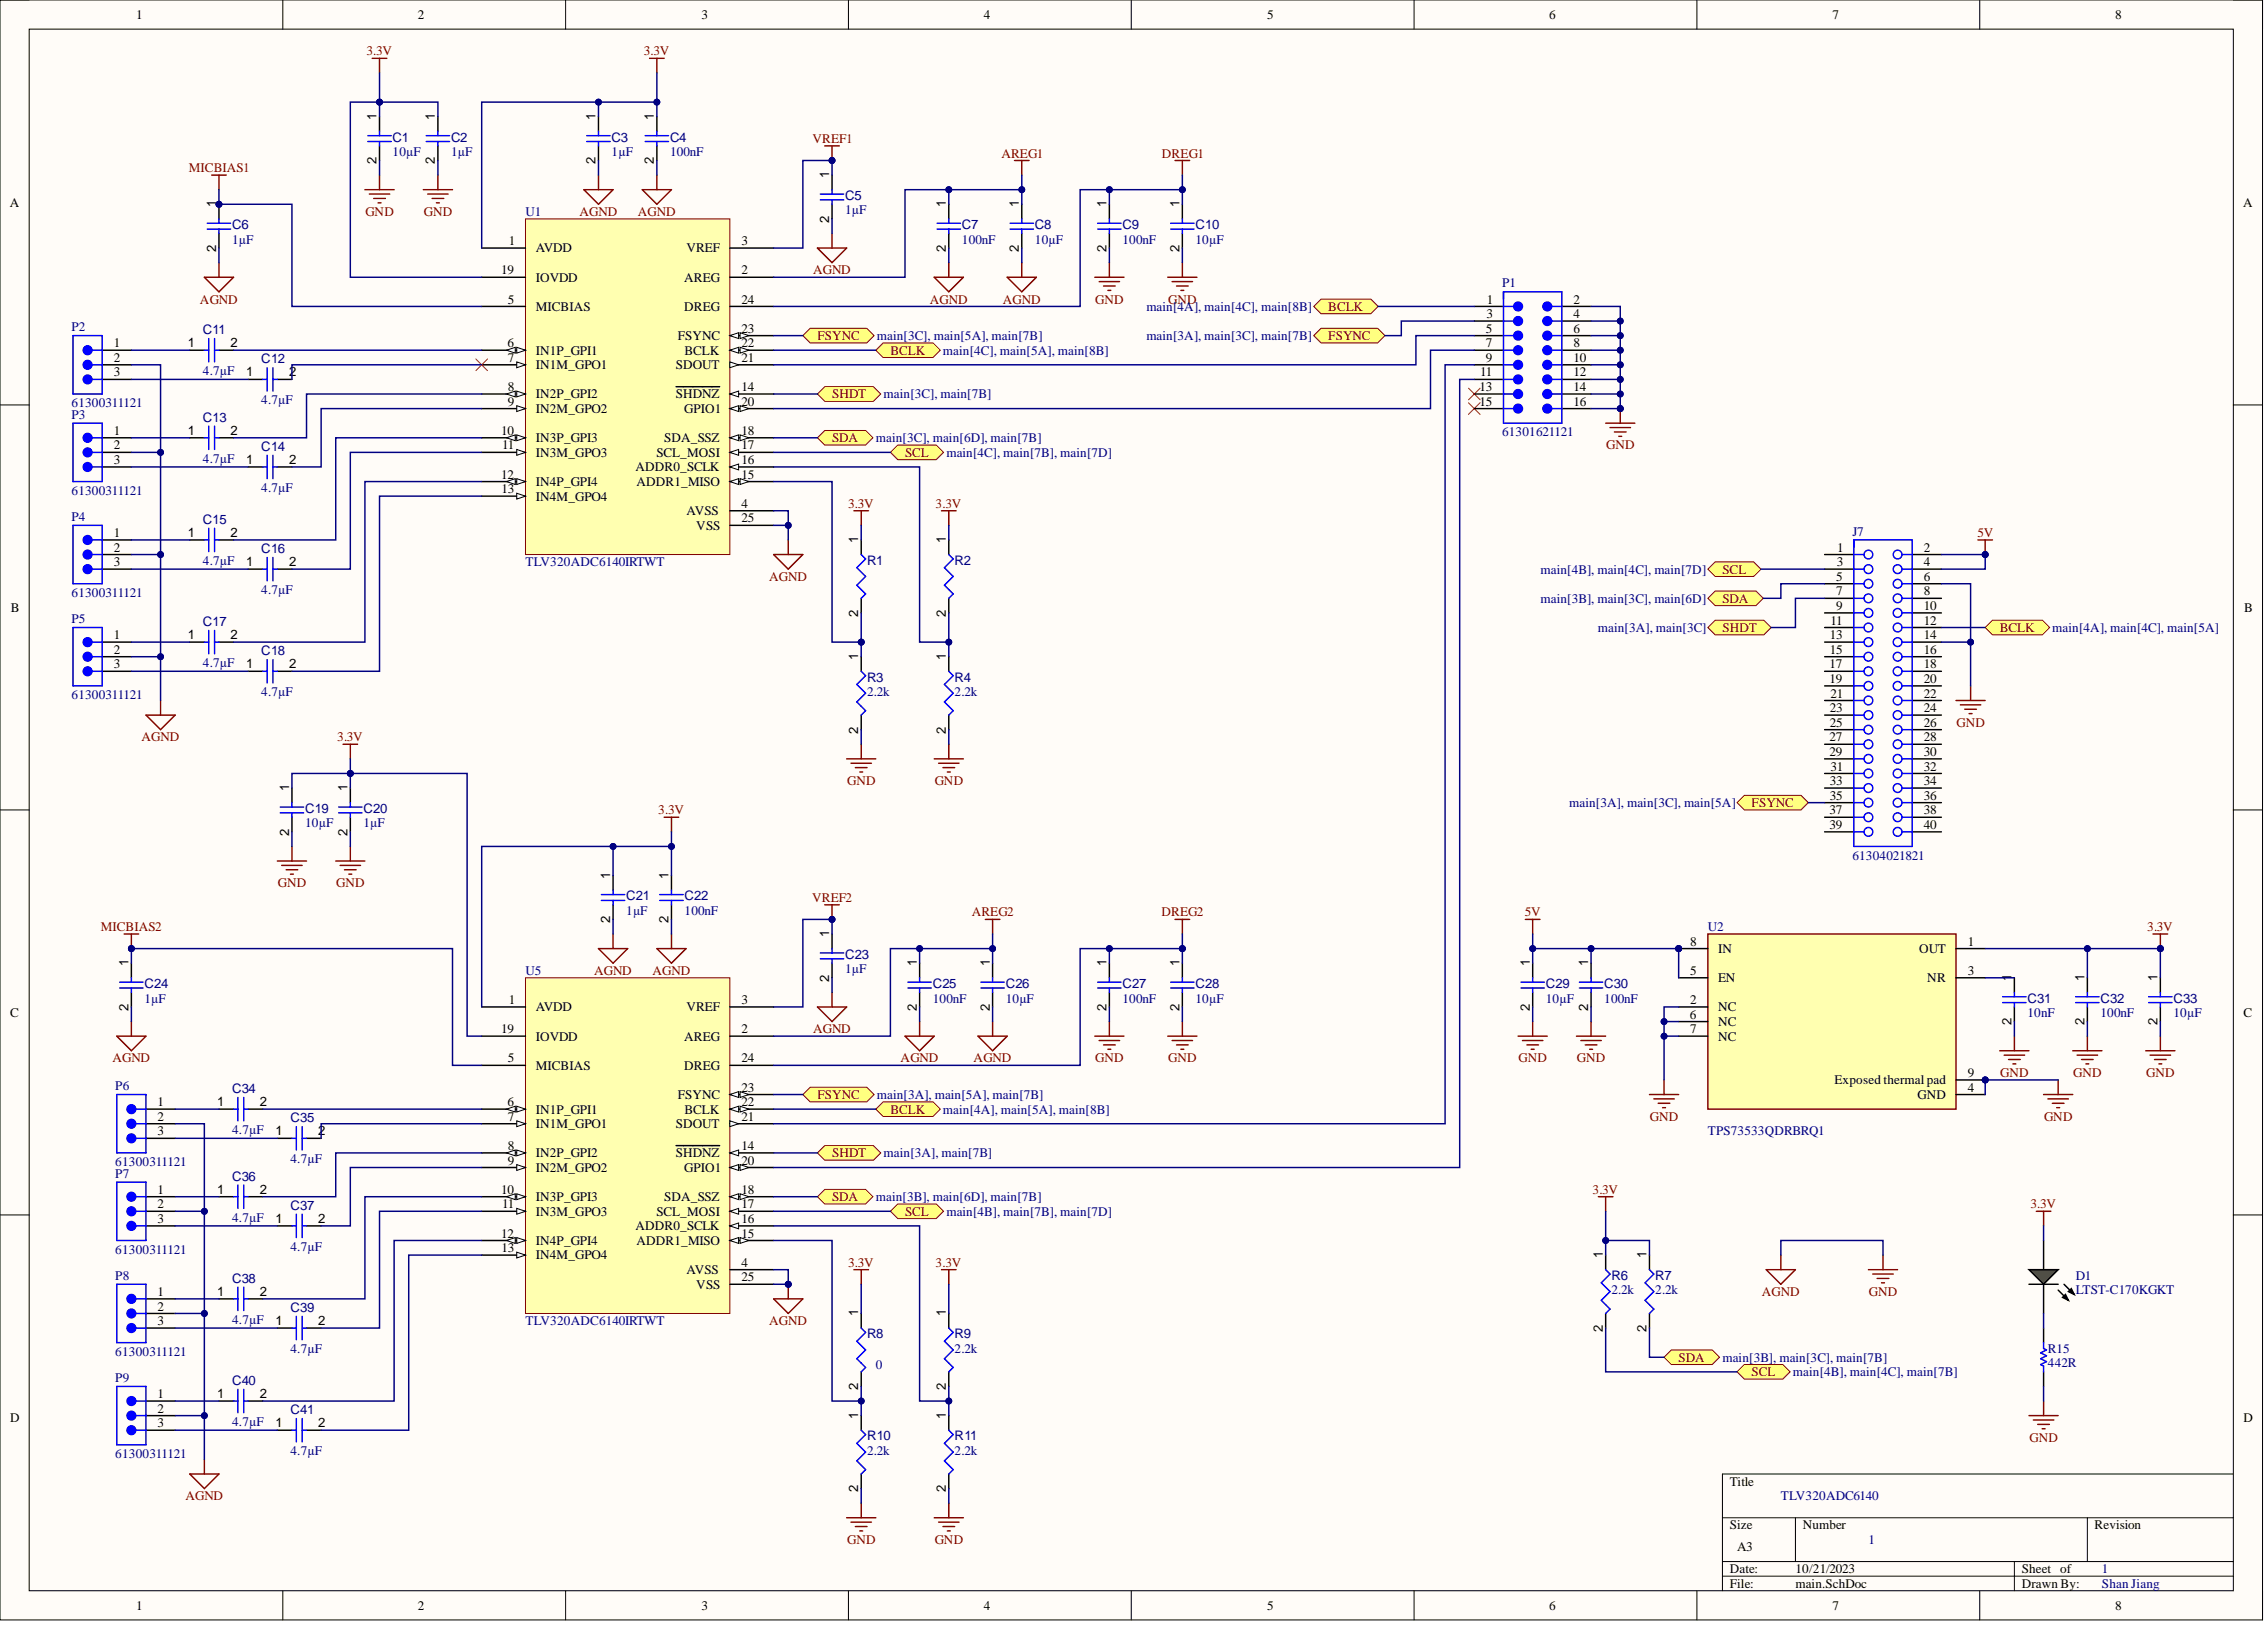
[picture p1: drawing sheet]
<svg xmlns="http://www.w3.org/2000/svg" width="393mm" height="282mm" viewBox="0 0 393 282" stroke-linecap="round" stroke-linejoin="round" font-family="sans-serif">
<defs><g id="words">
<g font-size="2.3">
<text x="23.6" y="3.3">1</text>
<text x="72.5" y="3.3">2</text>
<text x="121.7" y="3.3">3</text>
<text x="170.7" y="3.3">4</text>
<text x="219.8" y="3.3">5</text>
<text x="268.8" y="3.3">6</text>
<text x="317.9" y="3.3">7</text>
<text x="367" y="3.3">8</text>
<text x="65.3" y="20.7" transform="rotate(-90 65.3 20.7)">1</text>
<text x="75.5" y="20.7" transform="rotate(-90 75.5 20.7)">1</text>
<text x="103.3" y="20.7" transform="rotate(-90 103.3 20.7)">1</text>
<text x="113.5" y="20.7" transform="rotate(-90 113.5 20.7)">1</text>
<text x="65.3" y="28.5" transform="rotate(-90 65.3 28.5)">2</text>
<text x="75.5" y="28.5" transform="rotate(-90 75.5 28.5)">2</text>
<text x="103.3" y="28.5" transform="rotate(-90 103.3 28.5)">2</text>
<text x="113.5" y="28.5" transform="rotate(-90 113.5 28.5)">2</text>
<text x="1.7" y="35.9">A</text>
<text x="37.5" y="35.9" transform="rotate(-90 37.5 35.9)">1</text>
<text x="143.9" y="30.9" transform="rotate(-90 143.9 30.9)">1</text>
<text x="164.1" y="35.9" transform="rotate(-90 164.1 35.9)">1</text>
<text x="176.8" y="35.9" transform="rotate(-90 176.8 35.9)">1</text>
<text x="192" y="35.9" transform="rotate(-90 192 35.9)">1</text>
<text x="204.6" y="35.9" transform="rotate(-90 204.6 35.9)">1</text>
<text x="389.2" y="35.9">A</text>
<text x="143.9" y="38.6" transform="rotate(-90 143.9 38.6)">2</text>
<text x="37.5" y="43.7" transform="rotate(-90 37.5 43.7)">2</text>
<text x="87" y="47.6">19</text>
<text x="88.3" y="42.5">1</text>
<text x="93" y="43.8">AVDD</text>
<text x="119.1" y="43.8">VREF</text>
<text x="128.7" y="47.6">2</text>
<text x="128.7" y="42.5">3</text>
<text x="164.1" y="43.7" transform="rotate(-90 164.1 43.7)">2</text>
<text x="176.8" y="43.7" transform="rotate(-90 176.8 43.7)">2</text>
<text x="192" y="43.7" transform="rotate(-90 192 43.7)">2</text>
<text x="204.6" y="43.7" transform="rotate(-90 204.6 43.7)">2</text>
<text x="88.1" y="52.6">5</text>
<text x="93" y="53.9">MICBIAS</text>
<text x="93" y="48.9">IOVDD</text>
<text x="118.7" y="48.9">AREG</text>
<text x="118.7" y="53.9">DREG</text>
<text x="128.7" y="52.6">24</text>
<text x="258" y="52.6">1</text>
<text x="273" y="52.6">2</text>
<text x="117.6" y="59">FSYNC</text>
<text x="128.7" y="57.7">23</text>
<text x="257.8" y="57.7">5</text>
<text x="257.9" y="55.2">3</text>
<text x="273" y="55.2">4</text>
<text x="273" y="57.7">6</text>
<text x="19.8" y="62.8">2</text>
<text x="19.8" y="60.2">1</text>
<text x="19.8" y="65.3">3</text>
<text x="32.6" y="60.2">1</text>
<text x="40" y="60.2">2</text>
<text x="42.7" y="65.3">1</text>
<text x="50.1" y="65.3">2</text>
<text x="88.1" y="60.2">6</text>
<text x="88.1" y="62.8">7</text>
<text x="93" y="61.5">IN1P_GPI1</text>
<text x="93" y="64">IN1M_GPO1</text>
<text x="117.3" y="64">SDOUT</text>
<text x="118.8" y="61.5">BCLK</text>
<text x="128.7" y="62.8">21</text>
<text x="128.7" y="60.2">22</text>
<text x="256.8" y="65.3">11</text>
<text x="257.8" y="60.2">7</text>
<text x="257.8" y="62.8">9</text>
<text x="273" y="60.2">8</text>
<text x="273" y="62.8">10</text>
<text x="273" y="65.3">12</text>
<text x="88.1" y="67.8">8</text>
<text x="88.1" y="70.4">9</text>
<text x="93" y="69.1">IN2P_GPI2</text>
<text x="93" y="71.6">IN2M_GPO2</text>
<text x="117.3" y="69.1">SHDNZ</text>
<text x="118.7" y="71.6">GPIO1</text>
<text x="128.7" y="67.8">14</text>
<text x="128.7" y="70.4">20</text>
<text x="256.7" y="67.8">13</text>
<text x="256.7" y="70.4">15</text>
<text x="273" y="67.8">14</text>
<text x="273" y="70.4">16</text>
<text x="19.8" y="78">2</text>
<text x="19.8" y="75.4">1</text>
<text x="32.6" y="75.4">1</text>
<text x="40" y="75.4">2</text>
<text x="87" y="75.4">10</text>
<text x="87.1" y="78">11</text>
<text x="93" y="76.7">IN3P_GPI3</text>
<text x="115.2" y="76.7">SDA_SSZ</text>
<text x="128.7" y="78">17</text>
<text x="128.7" y="75.4">18</text>
<text x="19.8" y="80.5">3</text>
<text x="42.7" y="80.5">1</text>
<text x="50.1" y="80.5">2</text>
<text x="87" y="83">12</text>
<text x="93" y="79.2">IN3M_GPO3</text>
<text x="110.3" y="81.8">ADDR0_SCLK</text>
<text x="113.9" y="79.2">SCL_MOSI</text>
<text x="128.7" y="83">15</text>
<text x="128.7" y="80.5">16</text>
<text x="87" y="85.6">13</text>
<text x="93" y="84.3">IN4P_GPI4</text>
<text x="93" y="86.8">IN4M_GPO4</text>
<text x="110.4" y="84.3">ADDR1_MISO</text>
<text x="119.1" y="89.4">AVSS</text>
<text x="128.7" y="88.1">4</text>
<text x="19.8" y="95.7">2</text>
<text x="19.8" y="93.2">1</text>
<text x="32.6" y="93.2">1</text>
<text x="40" y="93.2">2</text>
<text x="120.8" y="91.9">VSS</text>
<text x="128.7" y="90.6">25</text>
<text x="148.9" y="94.2" transform="rotate(-90 148.9 94.2)">1</text>
<text x="164.1" y="94.2" transform="rotate(-90 164.1 94.2)">1</text>
<text x="318.8" y="95.7">1</text>
<text x="333.8" y="95.7">2</text>
<text x="19.8" y="98.2">3</text>
<text x="42.7" y="98.2">1</text>
<text x="50.1" y="98.2">2</text>
<text x="318.6" y="100.7">5</text>
<text x="318.7" y="98.2">3</text>
<text x="333.8" y="98.2">4</text>
<text x="333.8" y="100.7">6</text>
<text x="1.9" y="106.1">B</text>
<text x="148.9" y="107" transform="rotate(-90 148.9 107)">2</text>
<text x="164.1" y="107" transform="rotate(-90 164.1 107)">2</text>
<text x="318.6" y="103.3">7</text>
<text x="318.6" y="105.8">9</text>
<text x="333.8" y="103.3">8</text>
<text x="333.8" y="105.8">10</text>
<text x="389.4" y="106.1">B</text>
<text x="19.8" y="113.4">2</text>
<text x="19.8" y="110.9">1</text>
<text x="32.6" y="110.9">1</text>
<text x="40" y="110.9">2</text>
<text x="317.5" y="110.9">13</text>
<text x="317.5" y="113.4">15</text>
<text x="317.6" y="108.3">11</text>
<text x="333.8" y="108.3">12</text>
<text x="333.8" y="110.9">14</text>
<text x="333.8" y="113.4">16</text>
<text x="19.8" y="115.9">3</text>
<text x="42.7" y="115.9">1</text>
<text x="50.1" y="115.9">2</text>
<text x="148.9" y="114.4" transform="rotate(-90 148.9 114.4)">1</text>
<text x="164.1" y="114.4" transform="rotate(-90 164.1 114.4)">1</text>
<text x="317.4" y="115.9">17</text>
<text x="317.4" y="118.5">19</text>
<text x="333.8" y="115.9">18</text>
<text x="333.8" y="118.5">20</text>
<text x="317.5" y="123.5">23</text>
<text x="317.6" y="121">21</text>
<text x="333.8" y="121">22</text>
<text x="333.8" y="123.5">24</text>
<text x="148.9" y="127.2" transform="rotate(-90 148.9 127.2)">2</text>
<text x="164.1" y="127.2" transform="rotate(-90 164.1 127.2)">2</text>
<text x="317.4" y="128.6">27</text>
<text x="317.4" y="131.1">29</text>
<text x="317.5" y="126.1">25</text>
<text x="333.8" y="126.1">26</text>
<text x="333.8" y="128.6">28</text>
<text x="333.8" y="131.1">30</text>
<text x="50.1" y="137.2" transform="rotate(-90 50.1 137.2)">1</text>
<text x="60.3" y="137.2" transform="rotate(-90 60.3 137.2)">1</text>
<text x="317.5" y="136.2">33</text>
<text x="317.6" y="133.7">31</text>
<text x="333.8" y="133.7">32</text>
<text x="333.8" y="136.2">34</text>
<text x="317.4" y="141.3">37</text>
<text x="317.4" y="143.8">39</text>
<text x="317.5" y="138.7">35</text>
<text x="333.8" y="138.7">36</text>
<text x="333.8" y="141.3">38</text>
<text x="333.8" y="143.8">40</text>
<text x="50.1" y="145" transform="rotate(-90 50.1 145)">2</text>
<text x="60.3" y="145" transform="rotate(-90 60.3 145)">2</text>
<text x="105.9" y="152.4" transform="rotate(-90 105.9 152.4)">1</text>
<text x="116" y="152.4" transform="rotate(-90 116 152.4)">1</text>
<text x="105.9" y="160.2" transform="rotate(-90 105.9 160.2)">2</text>
<text x="116" y="160.2" transform="rotate(-90 116 160.2)">2</text>
<text x="22.3" y="167.6" transform="rotate(-90 22.3 167.6)">1</text>
<text x="143.9" y="162.5" transform="rotate(-90 143.9 162.5)">1</text>
<text x="159.1" y="167.6" transform="rotate(-90 159.1 167.6)">1</text>
<text x="171.7" y="167.6" transform="rotate(-90 171.7 167.6)">1</text>
<text x="192" y="167.6" transform="rotate(-90 192 167.6)">1</text>
<text x="204.6" y="167.6" transform="rotate(-90 204.6 167.6)">1</text>
<text x="265.4" y="167.6" transform="rotate(-90 265.4 167.6)">1</text>
<text x="275.6" y="167.6" transform="rotate(-90 275.6 167.6)">1</text>
<text x="293.3" y="164">8</text>
<text x="298.1" y="165.3">IN</text>
<text x="333" y="165.3">OUT</text>
<text x="341.4" y="164">1</text>
<text x="143.9" y="170.3" transform="rotate(-90 143.9 170.3)">2</text>
<text x="293.3" y="169.1">5</text>
<text x="298.1" y="170.4">EN</text>
<text x="334.4" y="170.4">NR</text>
<text x="341.4" y="169.1">3</text>
<text x="349" y="170.1" transform="rotate(-90 349 170.1)">1</text>
<text x="361.7" y="170.1" transform="rotate(-90 361.7 170.1)">1</text>
<text x="374.3" y="170.1" transform="rotate(-90 374.3 170.1)">1</text>
<text x="1.8" y="176.4">C</text>
<text x="22.3" y="175.3" transform="rotate(-90 22.3 175.3)">2</text>
<text x="87" y="179.2">19</text>
<text x="88.3" y="174.2">1</text>
<text x="93" y="175.4">AVDD</text>
<text x="119.1" y="175.4">VREF</text>
<text x="128.7" y="179.2">2</text>
<text x="128.7" y="174.2">3</text>
<text x="159.1" y="175.3" transform="rotate(-90 159.1 175.3)">2</text>
<text x="171.7" y="175.3" transform="rotate(-90 171.7 175.3)">2</text>
<text x="192" y="175.3" transform="rotate(-90 192 175.3)">2</text>
<text x="204.6" y="175.3" transform="rotate(-90 204.6 175.3)">2</text>
<text x="265.4" y="175.3" transform="rotate(-90 265.4 175.3)">2</text>
<text x="275.6" y="175.3" transform="rotate(-90 275.6 175.3)">2</text>
<text x="293.2" y="176.7">6</text>
<text x="293.3" y="174.2">2</text>
<text x="293.3" y="179.2">7</text>
<text x="298.1" y="175.4">NC</text>
<text x="298.1" y="178">NC</text>
<text x="349" y="177.9" transform="rotate(-90 349 177.9)">2</text>
<text x="361.7" y="177.9" transform="rotate(-90 361.7 177.9)">2</text>
<text x="374.3" y="177.9" transform="rotate(-90 374.3 177.9)">2</text>
<text x="389.3" y="176.4">C</text>
<text x="88.1" y="184.3">5</text>
<text x="93" y="185.6">MICBIAS</text>
<text x="93" y="180.5">IOVDD</text>
<text x="118.7" y="180.5">AREG</text>
<text x="118.7" y="185.6">DREG</text>
<text x="128.7" y="184.3">24</text>
<text x="298.1" y="180.5">NC</text>
<text x="27.4" y="191.9">1</text>
<text x="37.7" y="191.9">1</text>
<text x="45.1" y="191.9">2</text>
<text x="88.1" y="191.9">6</text>
<text x="117.6" y="190.6">FSYNC</text>
<text x="128.7" y="191.9">22</text>
<text x="128.7" y="189.4">23</text>
<text x="318.3" y="188.1">Exposed thermal pad</text>
<text x="332.7" y="190.6">GND</text>
<text x="341.4" y="186.8">9</text>
<text x="341.4" y="189.4">4</text>
<text x="27.4" y="194.4">2</text>
<text x="27.4" y="196.9">3</text>
<text x="47.8" y="196.9">1</text>
<text x="55.2" y="196.9">2</text>
<text x="88.1" y="194.4">7</text>
<text x="93" y="193.1">IN1P_GPI1</text>
<text x="93" y="195.7">IN1M_GPO1</text>
<text x="117.3" y="195.7">SDOUT</text>
<text x="118.8" y="193.1">BCLK</text>
<text x="128.7" y="194.4">21</text>
<text x="88.1" y="199.5">8</text>
<text x="88.1" y="202">9</text>
<text x="93" y="200.7">IN2P_GPI2</text>
<text x="93" y="203.3">IN2M_GPO2</text>
<text x="117.3" y="200.7">SHDNZ</text>
<text x="118.7" y="203.3">GPIO1</text>
<text x="128.7" y="199.5">14</text>
<text x="128.7" y="202">20</text>
<text x="27.4" y="209.6">2</text>
<text x="27.4" y="207.1">1</text>
<text x="37.7" y="207.1">1</text>
<text x="45.1" y="207.1">2</text>
<text x="87" y="207.1">10</text>
<text x="87.1" y="209.6">11</text>
<text x="93" y="208.3">IN3P_GPI3</text>
<text x="115.2" y="208.3">SDA_SSZ</text>
<text x="128.7" y="209.6">17</text>
<text x="128.7" y="207.1">18</text>
<text x="27.4" y="212.1">3</text>
<text x="47.8" y="212.1">1</text>
<text x="55.2" y="212.1">2</text>
<text x="87" y="214.7">12</text>
<text x="93" y="210.9">IN3M_GPO3</text>
<text x="93" y="215.9">IN4P_GPI4</text>
<text x="110.3" y="213.4">ADDR0_SCLK</text>
<text x="110.4" y="215.9">ADDR1_MISO</text>
<text x="113.9" y="210.9">SCL_MOSI</text>
<text x="128.7" y="214.7">15</text>
<text x="128.7" y="212.1">16</text>
<text x="87" y="217.2">13</text>
<text x="93" y="218.5">IN4M_GPO4</text>
<text x="119.1" y="221">AVSS</text>
<text x="128.7" y="219.7">4</text>
<text x="278.1" y="218.2" transform="rotate(-90 278.1 218.2)">1</text>
<text x="285.7" y="218.2" transform="rotate(-90 285.7 218.2)">1</text>
<text x="27.4" y="227.3">2</text>
<text x="27.4" y="224.8">1</text>
<text x="37.7" y="224.8">1</text>
<text x="45.1" y="224.8">2</text>
<text x="120.8" y="223.5">VSS</text>
<text x="128.7" y="222.3">25</text>
<text x="27.4" y="229.9">3</text>
<text x="47.8" y="229.9">1</text>
<text x="55.2" y="229.9">2</text>
<text x="148.9" y="228.3" transform="rotate(-90 148.9 228.3)">1</text>
<text x="164.1" y="228.3" transform="rotate(-90 164.1 228.3)">1</text>
<text x="278.1" y="231" transform="rotate(-90 278.1 231)">2</text>
<text x="285.7" y="231" transform="rotate(-90 285.7 231)">2</text>
<text x="27.4" y="245">2</text>
<text x="27.4" y="242.5">1</text>
<text x="37.7" y="242.5">1</text>
<text x="45.1" y="242.5">2</text>
<text x="148.9" y="241.2" transform="rotate(-90 148.9 241.2)">2</text>
<text x="164.1" y="241.2" transform="rotate(-90 164.1 241.2)">2</text>
<text x="1.8" y="246.6">D</text>
<text x="27.4" y="247.6">3</text>
<text x="47.8" y="247.6">1</text>
<text x="55.2" y="247.6">2</text>
<text x="148.9" y="246.1" transform="rotate(-90 148.9 246.1)">1</text>
<text x="164.1" y="246.1" transform="rotate(-90 164.1 246.1)">1</text>
<text x="389.3" y="246.6">D</text>
<text x="300.1" y="257.7">Title</text>
<text x="148.9" y="258.9" transform="rotate(-90 148.9 258.9)">2</text>
<text x="164.1" y="258.9" transform="rotate(-90 164.1 258.9)">2</text>
<text x="300.1" y="265.3">Size</text>
<text x="301.4" y="269.1">A3</text>
<text x="312.8" y="265.3">Number</text>
<text x="363.4" y="265.3">Revision</text>
<text x="300.1" y="272.9">Date:</text>
<text x="300.1" y="275.4">File:</text>
<text x="311.5" y="272.9">10/21/2023</text>
<text x="311.5" y="275.4">main.SchDoc</text>
<text x="350.8" y="272.9">Sheet of</text>
<text x="350.8" y="275.4">Drawn By:</text>
<text x="23.6" y="279.2">1</text>
<text x="72.5" y="279.2">2</text>
<text x="121.7" y="279.2">3</text>
<text x="170.7" y="279.2">4</text>
<text x="219.8" y="279.2">5</text>
<text x="268.8" y="279.2">6</text>
<text x="317.9" y="279.2">7</text>
<text x="367" y="279.2">8</text>
</g>
<g font-size="2.3" fill="#800000">
<text x="63.6" y="9.6">3.3V</text>
<text x="111.7" y="9.6">3.3V</text>
<text x="32.8" y="29.9">MICBIAS1</text>
<text x="141" y="24.8">VREF1</text>
<text x="173.7" y="27.3">AREG1</text>
<text x="201.6" y="27.3">DREG1</text>
<text x="63.4" y="37.5">GND</text>
<text x="73.5" y="37.5">GND</text>
<text x="100.5" y="37.5">AGND</text>
<text x="110.7" y="37.5">AGND</text>
<text x="141.1" y="47.6">AGND</text>
<text x="34.7" y="52.6">AGND</text>
<text x="161.3" y="52.6">AGND</text>
<text x="174" y="52.6">AGND</text>
<text x="190" y="52.6">GND</text>
<text x="202.7" y="52.6">GND</text>
<text x="230.5" y="53.9">BCLK</text>
<text x="141.8" y="59">FSYNC</text>
<text x="230.5" y="59">FSYNC</text>
<text x="154.5" y="61.5">BCLK</text>
<text x="144.4" y="69.1">SHDT</text>
<text x="144.4" y="76.7">SDA</text>
<text x="278.7" y="78">GND</text>
<text x="157" y="79.2">SCL</text>
<text x="147.2" y="88.1">3.3V</text>
<text x="162.3" y="88.1">3.3V</text>
<text x="343.1" y="93.2">5V</text>
<text x="133.5" y="100.7">AGND</text>
<text x="298.9" y="99.5">SCL</text>
<text x="298.9" y="104.5">SDA</text>
<text x="298.9" y="109.6">SHDT</text>
<text x="347" y="109.6">BCLK</text>
<text x="24.6" y="128.6">AGND</text>
<text x="58.5" y="128.6">3.3V</text>
<text x="339.5" y="126.1">GND</text>
<text x="147" y="136.2">GND</text>
<text x="162.2" y="136.2">GND</text>
<text x="114.2" y="141.3">3.3V</text>
<text x="303.9" y="140">FSYNC</text>
<text x="48.2" y="153.9">GND</text>
<text x="58.3" y="153.9">GND</text>
<text x="17.5" y="161.5">MICBIAS2</text>
<text x="140.9" y="156.4">VREF2</text>
<text x="168.6" y="159">AREG2</text>
<text x="201.5" y="159">DREG2</text>
<text x="264.6" y="159">5V</text>
<text x="372.6" y="161.5">3.3V</text>
<text x="103.1" y="169.1">AGND</text>
<text x="113.2" y="169.1">AGND</text>
<text x="141.1" y="179.2">AGND</text>
<text x="19.5" y="184.3">AGND</text>
<text x="156.3" y="184.3">AGND</text>
<text x="168.9" y="184.3">AGND</text>
<text x="190" y="184.3">GND</text>
<text x="202.7" y="184.3">GND</text>
<text x="263.5" y="184.3">GND</text>
<text x="273.6" y="184.3">GND</text>
<text x="141.8" y="190.6">FSYNC</text>
<text x="347.1" y="186.8">GND</text>
<text x="359.7" y="186.8">GND</text>
<text x="372.4" y="186.8">GND</text>
<text x="154.5" y="193.1">BCLK</text>
<text x="286.3" y="194.4">GND</text>
<text x="354.7" y="194.4">GND</text>
<text x="144.4" y="200.7">SHDT</text>
<text x="144.4" y="208.3">SDA</text>
<text x="276.3" y="207.1">3.3V</text>
<text x="352.3" y="209.6">3.3V</text>
<text x="157" y="210.9">SCL</text>
<text x="147.2" y="219.7">3.3V</text>
<text x="162.3" y="219.7">3.3V</text>
<text x="305.7" y="224.8">AGND</text>
<text x="324.3" y="224.8">GND</text>
<text x="133.5" y="229.9">AGND</text>
<text x="291.3" y="236.2">SDA</text>
<text x="303.9" y="238.7">SCL</text>
<text x="352.1" y="250.1">GND</text>
<text x="32.2" y="260.2">AGND</text>
<text x="147" y="267.8">GND</text>
<text x="162.2" y="267.8">GND</text>
</g>
<g font-size="2.3" fill="#000080">
<text x="68.1" y="27.1">10µF</text>
<text x="68.1" y="24.5">C1</text>
<text x="78.3" y="27.1">1µF</text>
<text x="78.3" y="24.5">C2</text>
<text x="106.1" y="27.1">1µF</text>
<text x="106.1" y="24.5">C3</text>
<text x="116.3" y="27.1">100nF</text>
<text x="116.3" y="24.5">C4</text>
<text x="146.6" y="34.7">C5</text>
<text x="40.3" y="39.7">C6</text>
<text x="91.2" y="37.5">U1</text>
<text x="146.6" y="37.2">1µF</text>
<text x="166.9" y="39.7">C7</text>
<text x="179.6" y="39.7">C8</text>
<text x="194.8" y="39.7">C9</text>
<text x="207.4" y="39.7">C10</text>
<text x="40.3" y="42.3">1µF</text>
<text x="166.9" y="42.3">100nF</text>
<text x="179.6" y="42.3">10µF</text>
<text x="194.8" y="42.3">100nF</text>
<text x="207.4" y="42.3">10µF</text>
<text x="198.9" y="53.9">main[4A], main[4C], main[8B]</text>
<text x="260.6" y="49.9">P1</text>
<text x="12.4" y="57.5">P2</text>
<text x="35.2" y="58">C11</text>
<text x="152.1" y="59">main[3C], main[5A], main[7B]</text>
<text x="198.9" y="59">main[3A], main[3C], main[7B]</text>
<text x="35.2" y="65.1">4.7µF</text>
<text x="45.3" y="63">C12</text>
<text x="163.6" y="61.5">main[4C], main[5A], main[8B]</text>
<text x="12.4" y="70.6">61300311121</text>
<text x="45.3" y="70.1">4.7µF</text>
<text x="153.3" y="69.1">main[3C], main[7B]</text>
<text x="12.4" y="72.6">P3</text>
<text x="35.2" y="73.2">C13</text>
<text x="152" y="76.7">main[3C], main[6D], main[7B]</text>
<text x="260.6" y="75.7">61301621121</text>
<text x="35.2" y="80.2">4.7µF</text>
<text x="45.3" y="78.2">C14</text>
<text x="164.2" y="79.2">main[4C], main[7B], main[7D]</text>
<text x="12.4" y="85.8">61300311121</text>
<text x="45.3" y="85.3">4.7µF</text>
<text x="12.4" y="90.4">P4</text>
<text x="35.2" y="90.9">C15</text>
<text x="45.3" y="95.9">C16</text>
<text x="321.4" y="92.9">J7</text>
<text x="35.2" y="98">4.7µF</text>
<text x="91.2" y="98.2">TLV320ADC6140IRTWT</text>
<text x="150.4" y="98">R1</text>
<text x="165.6" y="98">R2</text>
<text x="267.3" y="99.5">main[4B], main[4C], main[7D]</text>
<text x="12.4" y="103.5">61300311121</text>
<text x="45.3" y="103">4.7µF</text>
<text x="267.3" y="104.5">main[3B], main[3C], main[6D]</text>
<text x="12.4" y="108.1">P5</text>
<text x="35.2" y="108.6">C17</text>
<text x="45.3" y="113.7">C18</text>
<text x="277.2" y="109.6">main[3A], main[3C]</text>
<text x="356.1" y="109.6">main[4A], main[4C], main[5A]</text>
<text x="35.2" y="115.7">4.7µF</text>
<text x="150.4" y="118.2">R3</text>
<text x="165.6" y="118.2">R4</text>
<text x="12.4" y="121.3">61300311121</text>
<text x="45.3" y="120.7">4.7µF</text>
<text x="150.4" y="120.7">2.2k</text>
<text x="165.6" y="120.7">2.2k</text>
<text x="52.9" y="143.5">10µF</text>
<text x="52.9" y="141">C19</text>
<text x="63.1" y="143.5">1µF</text>
<text x="63.1" y="141">C20</text>
<text x="272.3" y="140">main[3A], main[3C], main[5A]</text>
<text x="321.4" y="149.1">61304021821</text>
<text x="108.7" y="158.7">1µF</text>
<text x="108.7" y="156.2">C21</text>
<text x="118.8" y="158.7">100nF</text>
<text x="118.8" y="156.2">C22</text>
<text x="296.3" y="161.5">U2</text>
<text x="146.6" y="166.3">C23</text>
<text x="25.1" y="173.9">1µF</text>
<text x="25.1" y="171.4">C24</text>
<text x="91.2" y="169.1">U5</text>
<text x="146.6" y="168.8">1µF</text>
<text x="161.8" y="173.9">100nF</text>
<text x="161.8" y="171.4">C25</text>
<text x="174.5" y="173.9">10µF</text>
<text x="174.5" y="171.4">C26</text>
<text x="194.8" y="173.9">100nF</text>
<text x="194.8" y="171.4">C27</text>
<text x="207.4" y="173.9">10µF</text>
<text x="207.4" y="171.4">C28</text>
<text x="268.2" y="173.9">10µF</text>
<text x="268.2" y="171.4">C29</text>
<text x="278.3" y="173.9">100nF</text>
<text x="278.3" y="171.4">C30</text>
<text x="351.8" y="173.9">C31</text>
<text x="364.5" y="173.9">C32</text>
<text x="377.1" y="173.9">C33</text>
<text x="351.8" y="176.4">10nF</text>
<text x="364.5" y="176.4">100nF</text>
<text x="377.1" y="176.4">10µF</text>
<text x="20" y="189.1">P6</text>
<text x="40.3" y="189.6">C34</text>
<text x="152.1" y="190.6">main[3A], main[5A], main[7B]</text>
<text x="40.3" y="196.7">4.7µF</text>
<text x="50.4" y="194.7">C35</text>
<text x="163.6" y="193.1">main[4A], main[5A], main[8B]</text>
<text x="296.3" y="196.9">TPS73533QDRBRQ1</text>
<text x="20" y="202.3">61300311121</text>
<text x="50.4" y="201.8">4.7µF</text>
<text x="153.3" y="200.7">main[3A], main[7B]</text>
<text x="20" y="204.3">P7</text>
<text x="40.3" y="204.8">C36</text>
<text x="50.4" y="209.9">C37</text>
<text x="152" y="208.3">main[3B], main[6D], main[7B]</text>
<text x="40.3" y="211.9">4.7µF</text>
<text x="164.2" y="210.9">main[4B], main[7B], main[7D]</text>
<text x="20" y="217.5">61300311121</text>
<text x="50.4" y="216.9">4.7µF</text>
<text x="20" y="222">P8</text>
<text x="40.3" y="222.5">C38</text>
<text x="50.4" y="227.6">C39</text>
<text x="279.6" y="224.5">2.2k</text>
<text x="279.6" y="222">R6</text>
<text x="287.2" y="224.5">2.2k</text>
<text x="287.2" y="222">R7</text>
<text x="360.2" y="222">D1</text>
<text x="360.2" y="224.5">LTST-C170KGKT</text>
<text x="40.3" y="229.6">4.7µF</text>
<text x="91.2" y="229.9">TLV320ADC6140IRTWT</text>
<text x="150.4" y="232.1">R8</text>
<text x="165.6" y="232.1">R9</text>
<text x="20" y="235.2">61300311121</text>
<text x="20" y="239.7">P9</text>
<text x="50.4" y="234.7">4.7µF</text>
<text x="152" y="237.5">0</text>
<text x="165.6" y="234.7">2.2k</text>
<text x="298.9" y="236.2">main[3B], main[3C], main[7B]</text>
<text x="311.1" y="238.7">main[4B], main[4C], main[7B]</text>
<text x="355.3" y="237.2">442R</text>
<text x="355.3" y="234.7">R15</text>
<text x="40.3" y="240.2">C40</text>
<text x="50.4" y="245.3">C41</text>
<text x="40.3" y="247.3">4.7µF</text>
<text x="150.4" y="249.9">R10</text>
<text x="165.6" y="249.9">R11</text>
<text x="20" y="252.9">61300311121</text>
<text x="50.4" y="252.4">4.7µF</text>
<text x="150.4" y="252.4">2.2k</text>
<text x="165.6" y="252.4">2.2k</text>
<text x="309" y="260.2">TLV320ADC6140</text>
<text x="324.2" y="267.8">1</text>
<text x="364.7" y="275.4">Shan Jiang</text>
<text x="364.7" y="272.9">1</text>
</g>
</g></defs>
<path d="M0 0h392.6v281h-392.6z" fill-rule="evenodd" fill="#fffcf8"/>
<path d="M0 0h392.6v281h-392.6z" fill="none" stroke="#000" stroke-width=".17"/>
<path d="M5.1 5.1h382.4v270.8h-382.4z" fill-rule="evenodd" fill="#fffcf8"/>
<g fill="none" stroke="#000" stroke-width=".17">
<path d="M0 0h5.1M49.1 0v5.1M98.1 0v5.1M147.2 0v5.1M196.3 0v5.1M245.4 0v5.1M294.4 0v5.1M343.5 0v5.1M387.5 0h5.1v5.1M5.1 5.1h382.4v270.8h-382.4zM0 70.2h5.1M387.5 70.2h5.1"/>
<path d="M0 140.5h5.1M387.5 140.5h5.1M0 210.7h5.1M387.5 210.7h5.1M387.5 255.7h-88.6v20.2M49.1 275.9v5.1M98.1 275.9v5.1M147.2 275.9v5.1M196.3 275.9v5.1M245.4 275.9v5.1M294.4 275.9v5.1M298.9 263.3h88.6"/>
<path d="M298.9 270.9h88.6M298.9 273.4h88.6M311.5 263.3v7.6M343.5 275.9v5.1M349.5 270.9v5M362.2 263.3v7.6M392.6 275.9v5.1"/>
</g>
<circle cx="344.5" cy="187.3" r=".51" fill="#000080"/>
<circle cx="344.5" cy="187.3" r=".51" fill="none" stroke="#000080" stroke-width=".17"/>
<circle cx="291.3" cy="164.5" r=".51" fill="#000080"/>
<circle cx="291.3" cy="164.5" r=".51" fill="none" stroke="#000080" stroke-width=".17"/>
<path d="M296.3 162h43.1v30.4h-43.1z" fill-rule="evenodd" fill="#ffffb0"/>
<path d="M296.3 162h43.1v30.4h-43.1z" fill="none" stroke="#800000" stroke-width=".25"/>
<path d="M291.3 169.6h5M339.4 187.3h5" fill="none" stroke="#000" stroke-width=".25"/>
<circle cx="344.5" cy="187.3" r=".51" fill="#000080"/>
<circle cx="344.5" cy="187.3" r=".51" fill="none" stroke="#000080" stroke-width=".17"/>
<path d="M291.3 164.5h5" fill="none" stroke="#000" stroke-width=".25"/>
<circle cx="291.3" cy="164.5" r=".51" fill="#000080"/>
<circle cx="291.3" cy="164.5" r=".51" fill="none" stroke="#000080" stroke-width=".17"/>
<path d="M291.3 174.7h5M291.3 177.2h5M291.3 179.7h5M339.4 169.6h5M339.4 164.5h5M339.4 189.9h5" fill="none" stroke="#000" stroke-width=".25"/>
<path d="M91.2 38h35.4v58.2h-35.4z" fill-rule="evenodd" fill="#ffffb0"/>
<path d="M91.2 38h35.4v58.2h-35.4z" fill="none" stroke="#800000" stroke-width=".17"/>
<path d="M83.6 43h7.6M83.6 53.2h7.6M126.6 43h7.6M126.6 48.1h7.6M83.6 60.7h7.6M126.6 88.6h7.6" fill="none" stroke="#000" stroke-width=".25"/>
<path d="M89.7 60.2l1.5 .5-1.5 .6z" fill="#f8fcff"/>
<path d="M89.7 60.2l1.5 .5-1.5 .6z" fill="none" stroke="#000" stroke-width=".17"/>
<path d="M87.9 60.7l1.5-.5v1.1z" fill="#f8fcff"/>
<path d="M87.9 60.7l1.5-.5v1.1z" fill="none" stroke="#000" stroke-width=".17"/>
<path d="M83.6 63.3h7.6" fill="none" stroke="#000" stroke-width=".25"/>
<path d="M89.7 62.8l1.5 .5-1.5 .5z" fill="#f8fcff"/>
<path d="M89.7 62.8l1.5 .5-1.5 .5z" fill="none" stroke="#000" stroke-width=".17"/>
<path d="M83.6 68.3h7.6" fill="none" stroke="#000" stroke-width=".25"/>
<path d="M89.7 67.8l1.5 .5-1.5 .5z" fill="#f8fcff"/>
<path d="M89.7 67.8l1.5 .5-1.5 .5z" fill="none" stroke="#000" stroke-width=".17"/>
<path d="M87.9 68.3l1.5-.5v1z" fill="#f8fcff"/>
<path d="M87.9 68.3l1.5-.5v1z" fill="none" stroke="#000" stroke-width=".17"/>
<path d="M83.6 70.9h7.6" fill="none" stroke="#000" stroke-width=".25"/>
<path d="M89.7 70.4l1.5 .5-1.5 .5z" fill="#f8fcff"/>
<path d="M89.7 70.4l1.5 .5-1.5 .5z" fill="none" stroke="#000" stroke-width=".17"/>
<path d="M83.6 75.9h7.6" fill="none" stroke="#000" stroke-width=".25"/>
<path d="M89.7 75.4l1.5 .5-1.5 .5z" fill="#f8fcff"/>
<path d="M89.7 75.4l1.5 .5-1.5 .5z" fill="none" stroke="#000" stroke-width=".17"/>
<path d="M87.9 75.9l1.5-.5v1z" fill="#f8fcff"/>
<path d="M87.9 75.9l1.5-.5v1z" fill="none" stroke="#000" stroke-width=".17"/>
<path d="M83.6 78.5h7.6" fill="none" stroke="#000" stroke-width=".25"/>
<path d="M89.7 78l1.5 .5-1.5 .5z" fill="#f8fcff"/>
<path d="M89.7 78l1.5 .5-1.5 .5z" fill="none" stroke="#000" stroke-width=".17"/>
<path d="M83.6 83.5h7.6" fill="none" stroke="#000" stroke-width=".25"/>
<path d="M89.7 83l1.5 .5-1.5 .5z" fill="#f8fcff"/>
<path d="M89.7 83l1.5 .5-1.5 .5z" fill="none" stroke="#000" stroke-width=".17"/>
<path d="M87.9 83.5l1.5-.5v1z" fill="#f8fcff"/>
<path d="M87.9 83.5l1.5-.5v1z" fill="none" stroke="#000" stroke-width=".17"/>
<path d="M83.6 86.1h7.6" fill="none" stroke="#000" stroke-width=".25"/>
<path d="M89.7 85.6l1.5 .5-1.5 .5z" fill="#f8fcff"/>
<path d="M89.7 85.6l1.5 .5-1.5 .5z" fill="none" stroke="#000" stroke-width=".17"/>
<path d="M126.6 68.3h7.6" fill="none" stroke="#000" stroke-width=".25"/>
<path d="M126.6 68.3l1.6-.5v1z" fill="#f8fcff"/>
<path d="M126.6 68.3l1.6-.5v1z" fill="none" stroke="#000" stroke-width=".17"/>
<path d="M117.3 67.1h7.6M126.6 83.5h7.6" fill="none" stroke="#000" stroke-width=".25"/>
<path d="M126.6 83.5l1.6-.5v1z" fill="#f8fcff"/>
<path d="M126.6 83.5l1.6-.5v1z" fill="none" stroke="#000" stroke-width=".17"/>
<path d="M128.4 83l1.5 .5-1.5 .5z" fill="#f8fcff"/>
<path d="M128.4 83l1.5 .5-1.5 .5z" fill="none" stroke="#000" stroke-width=".17"/>
<path d="M126.6 81h7.6" fill="none" stroke="#000" stroke-width=".25"/>
<path d="M126.6 81l1.6-.5v1z" fill="#f8fcff"/>
<path d="M126.6 81l1.6-.5v1z" fill="none" stroke="#000" stroke-width=".17"/>
<path d="M126.6 78.5h7.6" fill="none" stroke="#000" stroke-width=".25"/>
<path d="M126.6 78.5l1.6-.5v1z" fill="#f8fcff"/>
<path d="M126.6 78.5l1.6-.5v1z" fill="none" stroke="#000" stroke-width=".17"/>
<path d="M126.6 75.9h7.6" fill="none" stroke="#000" stroke-width=".25"/>
<path d="M126.6 75.9l1.6-.5v1z" fill="#f8fcff"/>
<path d="M126.6 75.9l1.6-.5v1z" fill="none" stroke="#000" stroke-width=".17"/>
<path d="M128.4 75.4l1.5 .5-1.5 .5z" fill="#f8fcff"/>
<path d="M128.4 75.4l1.5 .5-1.5 .5z" fill="none" stroke="#000" stroke-width=".17"/>
<path d="M83.6 48.1h7.6M126.6 70.9h7.6" fill="none" stroke="#000" stroke-width=".25"/>
<path d="M126.6 70.9l1.6-.5v1z" fill="#f8fcff"/>
<path d="M126.6 70.9l1.6-.5v1z" fill="none" stroke="#000" stroke-width=".17"/>
<path d="M128.4 70.4l1.5 .5-1.5 .5z" fill="#f8fcff"/>
<path d="M128.4 70.4l1.5 .5-1.5 .5z" fill="none" stroke="#000" stroke-width=".17"/>
<path d="M126.6 63.3h7.6" fill="none" stroke="#000" stroke-width=".25"/>
<path d="M126.6 62.8l1.6 .5-1.6 .5z" fill="#f8fcff"/>
<path d="M126.6 62.8l1.6 .5-1.6 .5z" fill="none" stroke="#000" stroke-width=".17"/>
<path d="M126.6 60.7h7.6" fill="none" stroke="#000" stroke-width=".25"/>
<path d="M126.6 60.7l1.6-.5v1.1z" fill="#f8fcff"/>
<path d="M126.6 60.7l1.6-.5v1.1z" fill="none" stroke="#000" stroke-width=".17"/>
<path d="M128.4 60.2l1.5 .5-1.5 .6z" fill="#f8fcff"/>
<path d="M128.4 60.2l1.5 .5-1.5 .6z" fill="none" stroke="#000" stroke-width=".17"/>
<path d="M126.6 58.2h7.6" fill="none" stroke="#000" stroke-width=".25"/>
<path d="M126.6 58.2l1.6-.5v1z" fill="#f8fcff"/>
<path d="M126.6 58.2l1.6-.5v1z" fill="none" stroke="#000" stroke-width=".17"/>
<path d="M128.4 57.7l1.5 .5-1.5 .5z" fill="#f8fcff"/>
<path d="M128.4 57.7l1.5 .5-1.5 .5z" fill="none" stroke="#000" stroke-width=".17"/>
<g fill="none" stroke="#000" stroke-width=".25">
<path d="M126.6 53.2h7.6M126.6 91.1h7.6M316.6 98.7h5.1M316.6 96.2h5.1M331.8 98.7h5.1M331.8 96.2h5.1M316.6 101.3h5.1M316.6 103.8h5.1M316.6 106.3h5.1M316.6 108.8h5.1M316.6 111.4h5.1M316.6 113.9h5.1"/>
<path d="M316.6 116.4h5.1M316.6 119h5.1M331.8 101.3h5.1M331.8 103.8h5.1M331.8 106.3h5.1M331.8 108.8h5.1M331.8 111.4h5.1M331.8 113.9h5.1M331.8 116.4h5.1M331.8 119h5.1M316.6 121.5h5.1M316.6 124h5.1"/>
<path d="M316.6 126.6h5.1M316.6 129.1h5.1M316.6 131.6h5.1M316.6 134.2h5.1M316.6 136.7h5.1M316.6 139.2h5.1M331.8 121.5h5.1M331.8 124h5.1M331.8 126.6h5.1M331.8 129.1h5.1M331.8 131.6h5.1M331.8 134.2h5.1"/>
<path d="M331.8 136.7h5.1M331.8 139.2h5.1M316.6 141.8h5.1M316.6 144.3h5.1M331.8 141.8h5.1M331.8 144.3h5.1"/>
</g>
<g fill="none" stroke="#800000" stroke-width=".25">
<path d="M64.6 10.1h2.5M65.9 10.1v2.5M112.7 10.1h2.5M114 10.1v2.5M36.7 30.4h2.6M38 30.4v2.5M63.3 32.9h5.1M64.1 33.7h3.5M64.8 34.4h2.1M65.6 35.2h.5M65.9 30.4v2.5M73.4 32.9h5.1"/>
<path d="M74.2 33.7h3.6M75 34.4h2M75.7 35.2h.5M76 30.4v2.5M343.2 93.7h2.5M344.4 93.7v2.5"/>
</g>
<g fill="none" stroke="#00f" stroke-width=".25">
<path d="M321.7 98.7h1.7M321.7 96.2h1.7M321.7 93.7h10.1v53.1h-10.1zM330 98.7h1.8M330 96.2h1.8M321.7 101.3h1.7M321.7 103.8h1.7M321.7 106.3h1.7M321.7 108.8h1.7M321.7 111.4h1.7M321.7 113.9h1.7M321.7 116.4h1.7"/>
<path d="M321.7 119h1.7M330 101.3h1.8M330 103.8h1.8M330 106.3h1.8M330 108.8h1.8M330 111.4h1.8M330 113.9h1.8M330 116.4h1.8M330 119h1.8M321.7 121.5h1.7M321.7 124h1.7M321.7 126.6h1.7"/>
<path d="M321.7 129.1h1.7M321.7 131.6h1.7M321.7 134.2h1.7M321.7 136.7h1.7M321.7 139.2h1.7M330 121.5h1.8M330 124h1.8M330 126.6h1.8M330 129.1h1.8M330 131.6h1.8M330 134.2h1.8M330 136.7h1.8"/>
<path d="M330 139.2h1.8M321.7 141.8h1.7M321.7 144.3h1.7M330 141.8h1.8M330 144.3h1.8"/>
<circle cx="324.2" cy="96.2" r=".76"/>
<circle cx="324.2" cy="98.7" r=".76"/>
<circle cx="329.3" cy="96.2" r=".76"/>
<circle cx="329.3" cy="98.7" r=".76"/>
<circle cx="324.2" cy="113.9" r=".76"/>
<circle cx="324.2" cy="101.3" r=".76"/>
<circle cx="324.2" cy="108.8" r=".76"/>
<circle cx="324.2" cy="111.4" r=".76"/>
<circle cx="324.2" cy="106.3" r=".76"/>
<circle cx="324.2" cy="119" r=".76"/>
<circle cx="324.2" cy="116.4" r=".76"/>
<circle cx="324.2" cy="103.8" r=".76"/>
<circle cx="329.3" cy="113.9" r=".76"/>
<circle cx="329.3" cy="101.3" r=".76"/>
<circle cx="329.3" cy="108.8" r=".76"/>
<circle cx="329.3" cy="111.4" r=".76"/>
<circle cx="329.3" cy="106.3" r=".76"/>
<circle cx="329.3" cy="119" r=".76"/>
<circle cx="329.3" cy="116.4" r=".76"/>
<circle cx="329.3" cy="103.8" r=".76"/>
<circle cx="324.2" cy="121.5" r=".76"/>
<circle cx="324.2" cy="126.6" r=".76"/>
<circle cx="324.2" cy="136.7" r=".76"/>
<circle cx="324.2" cy="139.2" r=".76"/>
<circle cx="324.2" cy="124" r=".76"/>
<circle cx="324.2" cy="131.6" r=".76"/>
<circle cx="324.2" cy="134.2" r=".76"/>
<circle cx="324.2" cy="129.1" r=".76"/>
<circle cx="329.3" cy="121.5" r=".76"/>
<circle cx="329.3" cy="126.6" r=".76"/>
<circle cx="329.3" cy="136.7" r=".76"/>
<circle cx="329.3" cy="139.2" r=".76"/>
<circle cx="329.3" cy="124" r=".76"/>
<circle cx="329.3" cy="131.6" r=".76"/>
<circle cx="329.3" cy="134.2" r=".76"/>
<circle cx="329.3" cy="129.1" r=".76"/>
<circle cx="324.2" cy="141.8" r=".76"/>
<circle cx="324.2" cy="144.3" r=".76"/>
<circle cx="329.3" cy="141.8" r=".76"/>
<circle cx="329.3" cy="144.3" r=".76"/>
</g>
<circle cx="344.5" cy="96.2" r=".51" fill="#000080"/>
<circle cx="344.5" cy="96.2" r=".51" fill="none" stroke="#000080" stroke-width=".17"/>
<path d="M296.3 98.7l1.3-1.2h6.7l1.2 1.2-1.2 1.3h-6.7z" fill-rule="evenodd" fill="#ffff80"/>
<path d="M296.3 98.7l1.3-1.2h6.7l1.2 1.2-1.2 1.3h-6.7z" fill="none" stroke="#800000" stroke-width=".17"/>
<path d="M296.3 103.8l1.3-1.3h7.1l1.3 1.3-1.3 1.3h-7.1z" fill-rule="evenodd" fill="#ffff80"/>
<path d="M296.3 103.8l1.3-1.3h7.1l1.3 1.3-1.3 1.3h-7.1z" fill="none" stroke="#800000" stroke-width=".17"/>
<path d="M296.3 108.8l1.3-1.2h8.4l1.3 1.2-1.3 1.3h-8.4z" fill-rule="evenodd" fill="#ffff80"/>
<path d="M296.3 108.8l1.3-1.2h8.4l1.3 1.2-1.3 1.3h-8.4z" fill="none" stroke="#800000" stroke-width=".17"/>
<path d="M143.1 25.3h2.5M144.4 25.3v2.5" fill="none" stroke="#800000" stroke-width=".25"/>
<circle cx="144.4" cy="27.8" r=".51" fill="#000080"/>
<circle cx="144.4" cy="27.8" r=".51" fill="none" stroke="#000080" stroke-width=".17"/>
<g fill="none" stroke="#800000" stroke-width=".25">
<path d="M176 27.8h2.6M177.3 27.8v2.6M203.9 27.8h2.5M205.2 27.8v2.6M190 48.1h5M190.7 48.9h3.6M191.5 49.6h2M192.2 50.4h.5M192.5 45.6v2.5M202.6 48.1h5.1M203.4 48.9h3.5M204.1 49.6h2.1"/>
<path d="M204.9 50.4h.5M205.2 45.6v2.5"/>
</g>
<path d="M154.5 78.5l1.3-1.3h6.6l1.3 1.3-1.3 1.2h-6.6z" fill-rule="evenodd" fill="#ffff80"/>
<path d="M154.5 78.5l1.3-1.3h6.6l1.3 1.3-1.3 1.2h-6.6z" fill="none" stroke="#800000" stroke-width=".17"/>
<path d="M141.8 75.9l1.3-1.2h7.1l1.3 1.2-1.3 1.3h-7.1z" fill-rule="evenodd" fill="#ffff80"/>
<path d="M141.8 75.9l1.3-1.2h7.1l1.3 1.2-1.3 1.3h-7.1z" fill="none" stroke="#800000" stroke-width=".17"/>
<path d="M141.8 68.3l1.3-1.2h8.5l1.2 1.2-1.2 1.3h-8.5z" fill-rule="evenodd" fill="#ffff80"/>
<path d="M141.8 68.3l1.3-1.2h8.5l1.2 1.2-1.2 1.3h-8.5z" fill="none" stroke="#800000" stroke-width=".17"/>
<g fill="none" stroke="#800000" stroke-width=".25">
<path d="M148.2 88.6h2.5M149.4 88.6v2.5M163.4 88.6h2.5M164.6 88.6v2.5M146.9 131.6h5.1M147.7 132.4h3.5M148.4 133.2h2M149.2 133.9h.5M149.4 129.1v2.5M162.1 131.6h5.1M162.9 132.4h3.5M163.6 133.2h2"/>
<path d="M164.4 133.9h.5M164.6 129.1v2.5M264.7 159.5h2.5M265.9 159.5v2.5M263.4 179.7h5.1M265.9 177.2v2.5M273.5 179.7h5.1M276.1 177.2v2.5M373.6 162h2.5M374.8 162v2.5M264.2 180.5h3.5M264.9 181.2h2"/>
<path d="M265.7 182h.5M274.3 180.5h3.5M275.1 181.2h2M275.8 182h.5M286.2 189.9h5.1M287 190.6h3.5M287.7 191.4h2M288.5 192.1h.5M288.7 187.3v2.6M354.6 189.9h5M355.3 190.6h3.6M356.1 191.4h2"/>
<path d="M356.9 192.1h.5M357.1 187.3v2.6"/>
</g>
<circle cx="374.8" cy="164.5" r=".51" fill="#000080"/>
<circle cx="374.8" cy="164.5" r=".51" fill="none" stroke="#000080" stroke-width=".17"/>
<g fill="none" stroke="#800000" stroke-width=".25">
<path d="M349.5 179.7v2.6M362.2 179.7v2.6M374.8 179.7v2.6M347 182.3h5M347.7 183h3.6M348.5 183.8h2M349.3 184.5h.5M359.6 182.3h5.1M360.4 183h3.6M361.2 183.8h2M361.9 184.5h.5M372.3 182.3h5.1"/>
<path d="M373.1 183h3.5M373.8 183.8h2.1M374.6 184.5h.5"/>
</g>
<path d="M301.4 139.2l1.3-1.2h9.8l1.3 1.2-1.3 1.3h-9.8z" fill-rule="evenodd" fill="#ffff80"/>
<path d="M301.4 139.2l1.3-1.2h9.8l1.3 1.2-1.3 1.3h-9.8z" fill="none" stroke="#800000" stroke-width=".17"/>
<path d="M139.3 58.2l1.3-1.2h9.8l1.3 1.2-1.3 1.3h-9.8z" fill-rule="evenodd" fill="#ffff80"/>
<path d="M139.3 58.2l1.3-1.2h9.8l1.3 1.2-1.3 1.3h-9.8z" fill="none" stroke="#800000" stroke-width=".17"/>
<path d="M344.4 108.8l1.3-1.2h8.7l1.2 1.2-1.2 1.3h-8.7z" fill-rule="evenodd" fill="#ffff80"/>
<path d="M344.4 108.8l1.3-1.2h8.7l1.2 1.2-1.2 1.3h-8.7z" fill="none" stroke="#800000" stroke-width=".17"/>
<path d="M152 60.7l1.2-1.2h8.7l1.2 1.2-1.2 1.3h-8.7z" fill-rule="evenodd" fill="#ffff80"/>
<path d="M152 60.7l1.2-1.2h8.7l1.2 1.2-1.2 1.3h-8.7z" fill="none" stroke="#800000" stroke-width=".17"/>
<path d="M91.2 169.6h35.4v58.2h-35.4z" fill-rule="evenodd" fill="#ffffb0"/>
<path d="M91.2 169.6h35.4v58.2h-35.4z" fill="none" stroke="#800000" stroke-width=".17"/>
<path d="M83.6 174.7h7.6M126.6 174.7h7.6M126.6 179.7h7.6M83.6 184.8h7.6M83.6 192.4h7.6M126.6 220.2h7.6" fill="none" stroke="#000" stroke-width=".25"/>
<path d="M89.7 191.9l1.5 .5-1.5 .5z" fill="#f8fcff"/>
<path d="M89.7 191.9l1.5 .5-1.5 .5z" fill="none" stroke="#000" stroke-width=".17"/>
<path d="M87.9 192.4l1.5-.5v1z" fill="#f8fcff"/>
<path d="M87.9 192.4l1.5-.5v1z" fill="none" stroke="#000" stroke-width=".17"/>
<path d="M83.6 194.9h7.6" fill="none" stroke="#000" stroke-width=".25"/>
<path d="M89.7 194.4l1.5 .5-1.5 .5z" fill="#f8fcff"/>
<path d="M89.7 194.4l1.5 .5-1.5 .5z" fill="none" stroke="#000" stroke-width=".17"/>
<path d="M83.6 200h7.6" fill="none" stroke="#000" stroke-width=".25"/>
<path d="M89.7 199.5l1.5 .5-1.5 .5z" fill="#f8fcff"/>
<path d="M89.7 199.5l1.5 .5-1.5 .5z" fill="none" stroke="#000" stroke-width=".17"/>
<path d="M87.9 200l1.5-.5v1z" fill="#f8fcff"/>
<path d="M87.9 200l1.5-.5v1z" fill="none" stroke="#000" stroke-width=".17"/>
<path d="M83.6 202.5h7.6" fill="none" stroke="#000" stroke-width=".25"/>
<path d="M89.7 202l1.5 .5-1.5 .5z" fill="#f8fcff"/>
<path d="M89.7 202l1.5 .5-1.5 .5z" fill="none" stroke="#000" stroke-width=".17"/>
<path d="M83.6 207.6h7.6" fill="none" stroke="#000" stroke-width=".25"/>
<path d="M89.7 207.1l1.5 .5-1.5 .5z" fill="#f8fcff"/>
<path d="M89.7 207.1l1.5 .5-1.5 .5z" fill="none" stroke="#000" stroke-width=".17"/>
<path d="M87.9 207.6l1.5-.5v1z" fill="#f8fcff"/>
<path d="M87.9 207.6l1.5-.5v1z" fill="none" stroke="#000" stroke-width=".17"/>
<path d="M83.6 210.1h7.6" fill="none" stroke="#000" stroke-width=".25"/>
<path d="M89.7 209.6l1.5 .5-1.5 .5z" fill="#f8fcff"/>
<path d="M89.7 209.6l1.5 .5-1.5 .5z" fill="none" stroke="#000" stroke-width=".17"/>
<path d="M83.6 215.2h7.6" fill="none" stroke="#000" stroke-width=".25"/>
<path d="M89.7 214.7l1.5 .5-1.5 .5z" fill="#f8fcff"/>
<path d="M89.7 214.7l1.5 .5-1.5 .5z" fill="none" stroke="#000" stroke-width=".17"/>
<path d="M87.9 215.2l1.5-.5v1z" fill="#f8fcff"/>
<path d="M87.9 215.2l1.5-.5v1z" fill="none" stroke="#000" stroke-width=".17"/>
<path d="M83.6 217.7h7.6" fill="none" stroke="#000" stroke-width=".25"/>
<path d="M89.7 217.2l1.5 .5-1.5 .5z" fill="#f8fcff"/>
<path d="M89.7 217.2l1.5 .5-1.5 .5z" fill="none" stroke="#000" stroke-width=".17"/>
<path d="M126.6 200h7.6" fill="none" stroke="#000" stroke-width=".25"/>
<path d="M126.6 200l1.6-.5v1z" fill="#f8fcff"/>
<path d="M126.6 200l1.6-.5v1z" fill="none" stroke="#000" stroke-width=".17"/>
<path d="M117.3 198.7h7.6M126.6 215.2h7.6" fill="none" stroke="#000" stroke-width=".25"/>
<path d="M126.6 215.2l1.6-.5v1z" fill="#f8fcff"/>
<path d="M126.6 215.2l1.6-.5v1z" fill="none" stroke="#000" stroke-width=".17"/>
<path d="M128.4 214.7l1.5 .5-1.5 .5z" fill="#f8fcff"/>
<path d="M128.4 214.7l1.5 .5-1.5 .5z" fill="none" stroke="#000" stroke-width=".17"/>
<path d="M126.6 212.6h7.6" fill="none" stroke="#000" stroke-width=".25"/>
<path d="M126.6 212.6l1.6-.5v1z" fill="#f8fcff"/>
<path d="M126.6 212.6l1.6-.5v1z" fill="none" stroke="#000" stroke-width=".17"/>
<path d="M126.6 210.1h7.6" fill="none" stroke="#000" stroke-width=".25"/>
<path d="M126.6 210.1l1.6-.5v1z" fill="#f8fcff"/>
<path d="M126.6 210.1l1.6-.5v1z" fill="none" stroke="#000" stroke-width=".17"/>
<path d="M126.6 207.6h7.6" fill="none" stroke="#000" stroke-width=".25"/>
<path d="M126.6 207.6l1.6-.5v1z" fill="#f8fcff"/>
<path d="M126.6 207.6l1.6-.5v1z" fill="none" stroke="#000" stroke-width=".17"/>
<path d="M128.4 207.1l1.5 .5-1.5 .5z" fill="#f8fcff"/>
<path d="M128.4 207.1l1.5 .5-1.5 .5z" fill="none" stroke="#000" stroke-width=".17"/>
<path d="M83.6 179.7h7.6M126.6 202.5h7.6" fill="none" stroke="#000" stroke-width=".25"/>
<path d="M126.6 202.5l1.6-.5v1z" fill="#f8fcff"/>
<path d="M126.6 202.5l1.6-.5v1z" fill="none" stroke="#000" stroke-width=".17"/>
<path d="M128.4 202l1.5 .5-1.5 .5z" fill="#f8fcff"/>
<path d="M128.4 202l1.5 .5-1.5 .5z" fill="none" stroke="#000" stroke-width=".17"/>
<path d="M126.6 194.9h7.6" fill="none" stroke="#000" stroke-width=".25"/>
<path d="M126.6 194.4l1.6 .5-1.6 .5z" fill="#f8fcff"/>
<path d="M126.6 194.4l1.6 .5-1.6 .5z" fill="none" stroke="#000" stroke-width=".17"/>
<path d="M126.6 192.4h7.6" fill="none" stroke="#000" stroke-width=".25"/>
<path d="M126.6 192.4l1.6-.5v1z" fill="#f8fcff"/>
<path d="M126.6 192.4l1.6-.5v1z" fill="none" stroke="#000" stroke-width=".17"/>
<path d="M128.4 191.9l1.5 .5-1.5 .5z" fill="#f8fcff"/>
<path d="M128.4 191.9l1.5 .5-1.5 .5z" fill="none" stroke="#000" stroke-width=".17"/>
<path d="M126.6 189.9h7.6" fill="none" stroke="#000" stroke-width=".25"/>
<path d="M126.6 189.9l1.6-.5v1z" fill="#f8fcff"/>
<path d="M126.6 189.9l1.6-.5v1z" fill="none" stroke="#000" stroke-width=".17"/>
<path d="M128.4 189.4l1.5 .5-1.5 .5z" fill="#f8fcff"/>
<path d="M128.4 189.4l1.5 .5-1.5 .5z" fill="none" stroke="#000" stroke-width=".17"/>
<path d="M126.6 184.8h7.6M126.6 222.8h7.6" fill="none" stroke="#000" stroke-width=".25"/>
<path d="M21.5 162h2.6M22.8 162v2.5" fill="none" stroke="#800000" stroke-width=".25"/>
<circle cx="22.8" cy="164.5" r=".51" fill="#000080"/>
<circle cx="22.8" cy="164.5" r=".51" fill="none" stroke="#000080" stroke-width=".17"/>
<g fill="none" stroke="#800000" stroke-width=".25">
<path d="M59.5 129.1h2.6M60.8 129.1v2.5M48.1 149.4h5.1M48.9 150.1h3.5M49.6 150.9h2.1M50.4 151.6h.5M50.7 146.8v2.6M58.3 149.4h5M59 150.1h3.6M59.8 150.9h2M60.5 151.6h.5M60.8 146.8v2.6"/>
<path d="M115.2 141.8h2.6M116.5 141.8v2.5M143.1 156.9h2.5M144.4 156.9v2.6"/>
</g>
<circle cx="144.4" cy="159.5" r=".51" fill="#000080"/>
<circle cx="144.4" cy="159.5" r=".51" fill="none" stroke="#000080" stroke-width=".17"/>
<g fill="none" stroke="#800000" stroke-width=".25">
<path d="M171 159.5h2.5M172.2 159.5v2.5M203.9 159.5h2.5M205.2 159.5v2.5M190 179.7h5M192.5 177.2v2.5M202.6 179.7h5.1M205.2 177.2v2.5M190.7 180.5h3.6M191.5 181.2h2M192.2 182h.5M203.4 180.5h3.5"/>
<path d="M204.1 181.2h2.1M204.9 182h.5"/>
</g>
<path d="M154.5 210.1l1.3-1.3h6.6l1.3 1.3-1.3 1.3h-6.6z" fill-rule="evenodd" fill="#ffff80"/>
<path d="M154.5 210.1l1.3-1.3h6.6l1.3 1.3-1.3 1.3h-6.6z" fill="none" stroke="#800000" stroke-width=".17"/>
<path d="M141.8 207.6l1.3-1.3h7.1l1.3 1.3-1.3 1.2h-7.1z" fill-rule="evenodd" fill="#ffff80"/>
<path d="M141.8 207.6l1.3-1.3h7.1l1.3 1.3-1.3 1.2h-7.1z" fill="none" stroke="#800000" stroke-width=".17"/>
<path d="M141.8 200l1.3-1.3h8.5l1.2 1.3-1.2 1.2h-8.5z" fill-rule="evenodd" fill="#ffff80"/>
<path d="M141.8 200l1.3-1.3h8.5l1.2 1.3-1.2 1.2h-8.5z" fill="none" stroke="#800000" stroke-width=".17"/>
<g fill="none" stroke="#800000" stroke-width=".25">
<path d="M148.2 220.2h2.5M149.4 220.2v2.6M163.4 220.2h2.5M164.6 220.2v2.6M146.9 263.3h5.1M147.7 264h3.5M148.4 264.8h2M149.2 265.6h.5M149.4 260.7v2.6M162.1 263.3h5.1M162.9 264h3.5M163.6 264.8h2"/>
<path d="M164.4 265.6h.5M164.6 260.7v2.6"/>
</g>
<path d="M139.3 189.9l1.3-1.3h9.8l1.3 1.3-1.3 1.2h-9.8z" fill-rule="evenodd" fill="#ffff80"/>
<path d="M139.3 189.9l1.3-1.3h9.8l1.3 1.3-1.3 1.2h-9.8z" fill="none" stroke="#800000" stroke-width=".17"/>
<path d="M152 192.4l1.2-1.3h8.7l1.2 1.3-1.2 1.3h-8.7z" fill-rule="evenodd" fill="#ffff80"/>
<path d="M152 192.4l1.2-1.3h8.7l1.2 1.3-1.2 1.3h-8.7z" fill="none" stroke="#800000" stroke-width=".17"/>
<path d="M353.3 210.1h2.5M354.6 210.1v2.5" fill="none" stroke="#800000" stroke-width=".25"/>
<path d="M354.6 215.2v5M354.6 222.8v5" fill="none" stroke="#000" stroke-width=".25"/>
<path d="M352 220.2h5.1l-2.5 2.6z" fill="#00bf00"/>
<path d="M352 220.2h5.1l-2.5 2.6zM352 222.8h5.1M354.6 230.4v2.5M354.6 238v2.5M357.1 223.8l1.8 1.8M357.9 225l.5-.5 .5 1.1zM358.1 222.8l1.8 1.7M358.9 224l.5-.5 .5 1z" fill="none" stroke="#000" stroke-width=".25"/>
<path d="M357.9 225l.5-.5 .5 1.1zM358.9 224l.5-.5 .5 1z" fill="#000"/>
<path d="M354.6 232.9v1l.5 .3-1 .5 1 .5-1 .5 1 .5-1 .5 .5 .2v1.1" fill="none" stroke="#00f" stroke-width=".25"/>
<path d="M352 245.6h5.1M352.8 246.3h3.6M353.6 247.1h2M354.3 247.8h.5M354.6 243v2.6" fill="none" stroke="#800000" stroke-width=".25"/>
<path d="M301.4 238l1.3-1.3h6.6l1.3 1.3-1.3 1.2h-6.6z" fill-rule="evenodd" fill="#ffff80"/>
<path d="M301.4 238l1.3-1.3h6.6l1.3 1.3-1.3 1.2h-6.6z" fill="none" stroke="#800000" stroke-width=".17"/>
<path d="M288.7 235.4l1.3-1.2h7.1l1.3 1.2-1.3 1.3h-7.1z" fill-rule="evenodd" fill="#ffff80"/>
<path d="M288.7 235.4l1.3-1.2h7.1l1.3 1.2-1.3 1.3h-7.1z" fill="none" stroke="#800000" stroke-width=".17"/>
<path d="M277.3 207.6h2.6M278.6 207.6v2.5" fill="none" stroke="#800000" stroke-width=".25"/>
<path d="M227.9 58.2l1.3-1.2h9.8l1.3 1.2-1.3 1.3h-9.8z" fill-rule="evenodd" fill="#ffff80"/>
<path d="M227.9 58.2l1.3-1.2h9.8l1.3 1.2-1.3 1.3h-9.8z" fill="none" stroke="#800000" stroke-width=".17"/>
<path d="M227.9 53.2l1.3-1.3h8.7l1.2 1.3-1.2 1.2h-8.7z" fill-rule="evenodd" fill="#ffff80"/>
<path d="M227.9 53.2l1.3-1.3h8.7l1.2 1.3-1.2 1.2h-8.7z" fill="none" stroke="#800000" stroke-width=".17"/>
<path d="M254.8 67.3l2 2.1M254.8 69.9l2 2M256.8 67.3l-2 2.1M256.8 69.9l-2 2" fill="none" stroke="#f00" stroke-width=".17"/>
<g fill="none" stroke="#800000" stroke-width=".25">
<path d="M101.3 32.9h5.1l-2.6 2.5zM103.8 30.4v2.5M111.4 32.9h5.1l-2.5 2.5zM114 30.4v2.5M35.5 48.1h5l-2.5 2.5zM38 45.6v2.5M141.8 43h5.1l-2.5 2.6zM144.4 40.5v2.5M162.1 48.1h5.1l-2.6 2.5zM164.6 45.6v2.5M174.8 48.1h5l-2.5 2.5zM177.3 45.6v2.5"/>
<path d="M134.2 96.2h5.1l-2.5 2.5zM136.8 93.7v2.5M20.3 179.7h5l-2.5 2.6zM22.8 177.2v2.5M103.8 164.5h5.1l-2.5 2.6zM106.4 162v2.5M114 164.5h5l-2.5 2.6zM116.5 162v2.5M141.8 174.7h5.1l-2.5 2.5zM144.4 172.1v2.6M157 179.7h5.1l-2.5 2.6zM159.6 177.2v2.5"/>
<path d="M169.7 179.7h5.1l-2.6 2.6zM172.2 177.2v2.5M134.2 225.3h5.1l-2.5 2.5zM136.8 222.8v2.5"/>
</g>
<circle cx="136.8" cy="222.8" r=".51" fill="#000080"/>
<circle cx="136.8" cy="222.8" r=".51" fill="none" stroke="#000080" stroke-width=".17"/>
<path d="M255.8 55.7h5.1M255.8 53.2h5.1" fill="none" stroke="#000" stroke-width=".25"/>
<path d="M260.9 55.7h1.7" fill="none" stroke="#00f" stroke-width=".25"/>
<circle cx="263.4" cy="55.7" r=".76" fill="#00f"/>
<g fill="none" stroke="#00f" stroke-width=".25">
<path d="M260.9 53.2h1.7M269.2 55.7h1.8"/>
<circle cx="263.4" cy="55.7" r=".76"/>
</g>
<path d="M271 55.7h5.1M271 53.2h5.1" fill="none" stroke="#000" stroke-width=".25"/>
<circle cx="268.5" cy="55.7" r=".76" fill="#00f"/>
<g fill="none" stroke="#00f" stroke-width=".25">
<path d="M269.2 53.2h1.8"/>
<circle cx="268.5" cy="55.7" r=".76"/>
</g>
<circle cx="268.5" cy="53.2" r=".76" fill="#00f"/>
<g fill="none" stroke="#00f" stroke-width=".25">
<path d="M260.9 58.2h1.7"/>
<circle cx="268.5" cy="53.2" r=".76"/>
</g>
<path d="M255.8 58.2h5.1M271 58.2h5.1" fill="none" stroke="#000" stroke-width=".25"/>
<circle cx="263.4" cy="58.2" r=".76" fill="#00f"/>
<g fill="none" stroke="#00f" stroke-width=".25">
<path d="M269.2 58.2h1.8"/>
<circle cx="263.4" cy="58.2" r=".76"/>
</g>
<circle cx="268.5" cy="58.2" r=".76" fill="#00f"/>
<g fill="none" stroke="#00f" stroke-width=".25">
<path d="M260.9 60.7h1.7"/>
<circle cx="268.5" cy="58.2" r=".76"/>
</g>
<path d="M255.8 60.7h5.1M271 60.7h5.1" fill="none" stroke="#000" stroke-width=".25"/>
<circle cx="263.4" cy="60.7" r=".76" fill="#00f"/>
<g fill="none" stroke="#00f" stroke-width=".25">
<path d="M269.2 60.7h1.8"/>
<circle cx="263.4" cy="60.7" r=".76"/>
</g>
<circle cx="268.5" cy="60.7" r=".76" fill="#00f"/>
<g fill="none" stroke="#00f" stroke-width=".25">
<path d="M260.9 63.3h1.7"/>
<circle cx="268.5" cy="60.7" r=".76"/>
</g>
<path d="M255.8 63.3h5.1M271 63.3h5.1" fill="none" stroke="#000" stroke-width=".25"/>
<circle cx="263.4" cy="63.3" r=".76" fill="#00f"/>
<g fill="none" stroke="#00f" stroke-width=".25">
<path d="M269.2 63.3h1.8"/>
<circle cx="263.4" cy="63.3" r=".76"/>
</g>
<circle cx="268.5" cy="63.3" r=".76" fill="#00f"/>
<g fill="none" stroke="#00f" stroke-width=".25">
<path d="M260.9 65.8h1.7"/>
<circle cx="268.5" cy="63.3" r=".76"/>
</g>
<path d="M255.8 65.8h5.1M271 65.8h5.1" fill="none" stroke="#000" stroke-width=".25"/>
<circle cx="263.4" cy="65.8" r=".76" fill="#00f"/>
<g fill="none" stroke="#00f" stroke-width=".25">
<path d="M269.2 65.8h1.8"/>
<circle cx="263.4" cy="65.8" r=".76"/>
</g>
<circle cx="268.5" cy="65.8" r=".76" fill="#00f"/>
<g fill="none" stroke="#00f" stroke-width=".25">
<path d="M260.9 68.3h1.7"/>
<circle cx="268.5" cy="65.8" r=".76"/>
</g>
<path d="M255.8 68.3h5.1M255.8 70.9h5.1M271 68.3h5.1M271 70.9h5.1" fill="none" stroke="#000" stroke-width=".25"/>
<circle cx="263.4" cy="68.3" r=".76" fill="#00f"/>
<g fill="none" stroke="#00f" stroke-width=".25">
<path d="M269.2 68.3h1.8"/>
<circle cx="263.4" cy="68.3" r=".76"/>
</g>
<circle cx="268.5" cy="68.3" r=".76" fill="#00f"/>
<g fill="none" stroke="#00f" stroke-width=".25">
<path d="M260.9 70.9h1.7"/>
<circle cx="268.5" cy="68.3" r=".76"/>
</g>
<circle cx="263.4" cy="70.9" r=".76" fill="#00f"/>
<g fill="none" stroke="#00f" stroke-width=".25">
<path d="M269.2 70.9h1.8"/>
<circle cx="263.4" cy="70.9" r=".76"/>
</g>
<circle cx="268.5" cy="70.9" r=".76" fill="#00f"/>
<g fill="none" stroke="#00f" stroke-width=".25">
<path d="M260.9 50.6h10.1v22.8h-10.1z"/>
<circle cx="268.5" cy="70.9" r=".76"/>
</g>
<circle cx="263.4" cy="53.2" r=".76" fill="#00f"/>
<g fill="none" stroke="#00f" stroke-width=".25">
<path d="M16 63.3h1.7"/>
<circle cx="263.4" cy="53.2" r=".76"/>
</g>
<path d="M17.7 63.3h5.1M17.7 60.7h5.1" fill="none" stroke="#000" stroke-width=".25"/>
<circle cx="15.2" cy="63.3" r=".76" fill="#00f"/>
<g fill="none" stroke="#00f" stroke-width=".25">
<path d="M16 60.7h1.7M16 65.8h1.7"/>
<circle cx="15.2" cy="63.3" r=".76"/>
</g>
<path d="M17.7 65.8h5.1" fill="none" stroke="#000" stroke-width=".25"/>
<circle cx="15.2" cy="65.8" r=".76" fill="#00f"/>
<g fill="none" stroke="#00f" stroke-width=".25">
<path d="M12.7 58.2h5v10.1h-5z"/>
<circle cx="15.2" cy="65.8" r=".76"/>
</g>
<circle cx="15.2" cy="60.7" r=".76" fill="#00f"/>
<g fill="none" stroke="#00f" stroke-width=".25">
<path d="M16 78.5h1.7"/>
<circle cx="15.2" cy="60.7" r=".76"/>
</g>
<path d="M17.7 78.5h5.1M17.7 75.9h5.1" fill="none" stroke="#000" stroke-width=".25"/>
<circle cx="15.2" cy="78.5" r=".76" fill="#00f"/>
<g fill="none" stroke="#00f" stroke-width=".25">
<path d="M16 75.9h1.7M16 81h1.7"/>
<circle cx="15.2" cy="78.5" r=".76"/>
</g>
<path d="M17.7 81h5.1" fill="none" stroke="#000" stroke-width=".25"/>
<circle cx="15.2" cy="81" r=".76" fill="#00f"/>
<g fill="none" stroke="#00f" stroke-width=".25">
<path d="M12.7 73.4h5v10.1h-5z"/>
<circle cx="15.2" cy="81" r=".76"/>
</g>
<circle cx="15.2" cy="75.9" r=".76" fill="#00f"/>
<g fill="none" stroke="#00f" stroke-width=".25">
<path d="M16 96.2h1.7"/>
<circle cx="15.2" cy="75.9" r=".76"/>
</g>
<path d="M17.7 96.2h5.1M17.7 93.7h5.1" fill="none" stroke="#000" stroke-width=".25"/>
<circle cx="15.2" cy="96.2" r=".76" fill="#00f"/>
<g fill="none" stroke="#00f" stroke-width=".25">
<path d="M16 93.7h1.7M16 98.7h1.7"/>
<circle cx="15.2" cy="96.2" r=".76"/>
</g>
<path d="M17.7 98.7h5.1" fill="none" stroke="#000" stroke-width=".25"/>
<circle cx="15.2" cy="98.7" r=".76" fill="#00f"/>
<g fill="none" stroke="#00f" stroke-width=".25">
<path d="M12.7 91.1h5v10.2h-5z"/>
<circle cx="15.2" cy="98.7" r=".76"/>
</g>
<circle cx="15.2" cy="93.7" r=".76" fill="#00f"/>
<g fill="none" stroke="#00f" stroke-width=".25">
<path d="M16 113.9h1.7"/>
<circle cx="15.2" cy="93.7" r=".76"/>
</g>
<path d="M17.7 113.9h5.1M17.7 111.4h5.1" fill="none" stroke="#000" stroke-width=".25"/>
<circle cx="15.2" cy="113.9" r=".76" fill="#00f"/>
<g fill="none" stroke="#00f" stroke-width=".25">
<path d="M16 111.4h1.7M16 116.4h1.7"/>
<circle cx="15.2" cy="113.9" r=".76"/>
</g>
<path d="M17.7 116.4h5.1" fill="none" stroke="#000" stroke-width=".25"/>
<circle cx="15.2" cy="116.4" r=".76" fill="#00f"/>
<g fill="none" stroke="#00f" stroke-width=".25">
<path d="M12.7 108.8h5v10.2h-5z"/>
<circle cx="15.2" cy="116.4" r=".76"/>
</g>
<circle cx="15.2" cy="111.4" r=".76" fill="#00f"/>
<g fill="none" stroke="#00f" stroke-width=".25">
<path d="M23.6 194.9h1.7"/>
<circle cx="15.2" cy="111.4" r=".76"/>
</g>
<path d="M25.3 124h5.1l-2.5 2.6zM27.9 121.5v2.5" fill="none" stroke="#800000" stroke-width=".25"/>
<path d="M25.3 194.9h5.1M25.3 192.4h5.1" fill="none" stroke="#000" stroke-width=".25"/>
<circle cx="22.8" cy="194.9" r=".76" fill="#00f"/>
<g fill="none" stroke="#00f" stroke-width=".25">
<path d="M23.6 192.4h1.7M23.6 197.5h1.7"/>
<circle cx="22.8" cy="194.9" r=".76"/>
</g>
<path d="M25.3 197.5h5.1" fill="none" stroke="#000" stroke-width=".25"/>
<circle cx="22.8" cy="197.5" r=".76" fill="#00f"/>
<g fill="none" stroke="#00f" stroke-width=".25">
<path d="M20.3 189.9h5v10.1h-5z"/>
<circle cx="22.8" cy="197.5" r=".76"/>
</g>
<circle cx="22.8" cy="192.4" r=".76" fill="#00f"/>
<g fill="none" stroke="#00f" stroke-width=".25">
<path d="M23.6 210.1h1.7"/>
<circle cx="22.8" cy="192.4" r=".76"/>
</g>
<path d="M25.3 210.1h5.1M25.3 207.6h5.1" fill="none" stroke="#000" stroke-width=".25"/>
<circle cx="22.8" cy="210.1" r=".76" fill="#00f"/>
<g fill="none" stroke="#00f" stroke-width=".25">
<path d="M23.6 207.6h1.7M23.6 212.6h1.7"/>
<circle cx="22.8" cy="210.1" r=".76"/>
</g>
<path d="M25.3 212.6h5.1" fill="none" stroke="#000" stroke-width=".25"/>
<circle cx="22.8" cy="212.6" r=".76" fill="#00f"/>
<g fill="none" stroke="#00f" stroke-width=".25">
<path d="M20.3 205h5v10.2h-5z"/>
<circle cx="22.8" cy="212.6" r=".76"/>
</g>
<circle cx="22.8" cy="207.6" r=".76" fill="#00f"/>
<g fill="none" stroke="#00f" stroke-width=".25">
<path d="M23.6 227.8h1.7"/>
<circle cx="22.8" cy="207.6" r=".76"/>
</g>
<path d="M25.3 227.8h5.1M25.3 225.3h5.1" fill="none" stroke="#000" stroke-width=".25"/>
<circle cx="22.8" cy="227.8" r=".76" fill="#00f"/>
<g fill="none" stroke="#00f" stroke-width=".25">
<path d="M23.6 225.3h1.7M23.6 230.4h1.7"/>
<circle cx="22.8" cy="227.8" r=".76"/>
</g>
<path d="M25.3 230.4h5.1" fill="none" stroke="#000" stroke-width=".25"/>
<circle cx="22.8" cy="230.4" r=".76" fill="#00f"/>
<g fill="none" stroke="#00f" stroke-width=".25">
<path d="M20.3 222.8h5v10.1h-5z"/>
<circle cx="22.8" cy="230.4" r=".76"/>
</g>
<circle cx="22.8" cy="225.3" r=".76" fill="#00f"/>
<g fill="none" stroke="#00f" stroke-width=".25">
<path d="M23.6 245.6h1.7"/>
<circle cx="22.8" cy="225.3" r=".76"/>
</g>
<path d="M25.3 245.6h5.1M25.3 243h5.1" fill="none" stroke="#000" stroke-width=".25"/>
<circle cx="22.8" cy="245.6" r=".76" fill="#00f"/>
<g fill="none" stroke="#00f" stroke-width=".25">
<path d="M23.6 243h1.7M23.6 248.1h1.7"/>
<circle cx="22.8" cy="245.6" r=".76"/>
</g>
<path d="M25.3 248.1h5.1" fill="none" stroke="#000" stroke-width=".25"/>
<circle cx="22.8" cy="248.1" r=".76" fill="#00f"/>
<g fill="none" stroke="#00f" stroke-width=".25">
<path d="M20.3 240.5h5v10.1h-5z"/>
<circle cx="22.8" cy="248.1" r=".76"/>
</g>
<circle cx="22.8" cy="243" r=".76" fill="#00f"/>
<circle cx="22.8" cy="243" r=".76" fill="none" stroke="#00f" stroke-width=".25"/>
<g fill="none" stroke="#800000" stroke-width=".25">
<path d="M278.6 73.4h5.1M279.4 74.2h3.5M280.1 74.9h2M280.9 75.7h.5M281.1 70.9v2.5M309 217.7v2.5M326.7 217.7v2.5M306.5 220.2h5l-2.5 2.6zM324.2 220.2h5.1M324.9 221h3.6M325.7 221.8h2M326.5 222.5h.5"/>
<path d="M32.9 255.7h5.1l-2.5 2.5zM35.5 253.1v2.6"/>
</g>
<circle cx="281.1" cy="70.9" r=".51" fill="#000080"/>
<circle cx="281.1" cy="70.9" r=".51" fill="none" stroke="#000080" stroke-width=".17"/>
<path d="M341.9 119v2.5M339.4 121.5h5M340.1 122.3h3.6M340.9 123h2M341.7 123.8h.5" fill="none" stroke="#800000" stroke-width=".25"/>
<g fill="none" stroke="#000" stroke-width=".25">
<path d="M65.9 20.2v2.6M65.9 25.3v2.5M76 20.2v2.6M76 25.3v2.5M103.8 20.2v2.6M103.8 25.3v2.5M114 20.2v2.6M114 25.3v2.5M164.6 35.4v2.6M177.3 35.4v2.6M192.5 35.4v2.6M164.6 40.5v2.5"/>
<path d="M177.3 40.5v2.5M192.5 40.5v2.5M50.7 136.7v2.5M60.8 136.7v2.5M50.7 141.8v2.5M60.8 141.8v2.5M106.4 151.9v2.5M106.4 156.9v2.6M116.5 151.9v2.5M116.5 156.9v2.6M159.6 167.1v2.5M159.6 172.1v2.6"/>
<path d="M172.2 167.1v2.5M172.2 172.1v2.6M192.5 167.1v2.5M192.5 172.1v2.6M205.2 167.1v2.5M205.2 172.1v2.6M276.1 167.1v2.5M276.1 172.1v2.6"/>
</g>
<g fill="none" stroke="#00f" stroke-width=".25">
<path d="M63.8 24.5h4.1M63.8 23.5h4.1M65.9 22.8v.7M65.9 24.5v.8M74 24.5h4M74 23.5h4M76 22.8v.7M76 24.5v.8M101.8 24.5h4.1M101.8 23.5h4.1M103.8 22.8v.7M103.8 24.5v.8"/>
<path d="M111.9 24.5h4.1M111.9 23.5h4.1M114 22.8v.7M114 24.5v.8M162.6 39.7h4.1M162.6 38.7h4.1M164.6 38v.7M164.6 39.7v.8M175.3 39.7h4M175.3 38.7h4M177.3 38v.7M177.3 39.7v.8"/>
<path d="M190.5 39.7h4M190.5 38.7h4M192.5 38v.7M192.5 39.7v.8M48.6 140h4.1M50.7 139.2v.8M58.8 140h4M60.8 139.2v.8M48.6 141h4.1M50.7 141v.8M58.8 141h4M60.8 141v.8"/>
<path d="M104.3 156.2h4.1M104.3 155.2h4.1M106.4 154.4v.8M106.4 156.2v.7M114.5 156.2h4M114.5 155.2h4M116.5 154.4v.8M116.5 156.2v.7M157.5 171.4h4.1M157.5 170.4h4.1M159.6 169.6v.8M159.6 171.4v.7"/>
<path d="M170.2 171.4h4.1M170.2 170.4h4.1M172.2 169.6v.8M172.2 171.4v.7M190.5 171.4h4M190.5 170.4h4M192.5 169.6v.8M192.5 171.4v.7M203.1 171.4h4.1M203.1 170.4h4.1M205.2 169.6v.8M205.2 171.4v.7"/>
<path d="M274 171.4h4.1M274 170.4h4.1M276.1 169.6v.8M276.1 171.4v.7"/>
</g>
<circle cx="38" cy="35.4" r=".51" fill="#000080"/>
<circle cx="38" cy="35.4" r=".51" fill="none" stroke="#000080" stroke-width=".17"/>
<path d="M38 35.4v2.6" fill="none" stroke="#000" stroke-width=".25"/>
<circle cx="38" cy="35.4" r=".51" fill="#000080"/>
<circle cx="38" cy="35.4" r=".51" fill="none" stroke="#000080" stroke-width=".17"/>
<g fill="none" stroke="#000" stroke-width=".25">
<path d="M144.4 30.4v2.5M144.4 35.4v2.6M205.2 35.4v2.6M38 40.5v2.5M205.2 40.5v2.5M32.9 60.7h2.6M32.9 75.9h2.6M38 60.7h2.5M38 75.9h2.5M43.1 65.8h2.5M48.1 65.8h2.6M32.9 93.7h2.6"/>
<path d="M38 93.7h2.5M43.1 81h2.5M43.1 98.7h2.5M48.1 81h2.6M48.1 98.7h2.6M149.4 93.7v2.5M164.6 93.7v2.5M32.9 111.4h2.6M38 111.4h2.5M43.1 116.4h2.5M48.1 116.4h2.6M149.4 103.8v2.5"/>
<path d="M149.4 113.9v2.5M164.6 103.8v2.5M164.6 113.9v2.5M149.4 124v2.6M164.6 124v2.6M22.8 167.1v2.5M22.8 172.1v2.6M144.4 162v2.5M144.4 167.1v2.5M265.9 167.1v2.5M265.9 172.1v2.6M349.5 169.6v2.5"/>
<path d="M349.5 174.7v2.5M362.2 169.6v2.5M362.2 174.7v2.5M374.8 169.6v2.5M374.8 174.7v2.5M38 192.4h2.5M43.1 192.4h2.5M48.1 197.5h2.6M53.2 197.5h2.5M38 207.6h2.5M43.1 207.6h2.5M48.1 212.6h2.6"/>
<path d="M53.2 212.6h2.5M278.6 217.7v2.5M286.2 217.7v2.5M38 225.3h2.5M43.1 225.3h2.5M48.1 230.4h2.6M53.2 230.4h2.5M149.4 227.8v2.6M149.4 238v2.5M278.6 227.8v2.6M286.2 227.8v2.6M38 243h2.5"/>
<path d="M43.1 243h2.5M48.1 248.1h2.6M53.2 248.1h2.5M149.4 245.6v2.5M149.4 255.7v2.5M164.6 245.6v2.5M164.6 255.7v2.5"/>
</g>
<g fill="none" stroke="#00f" stroke-width=".25">
<path d="M36 39.7h4M36 38.7h4M38 38v.7M38 39.7v.8M142.3 34.7h4.1M142.3 33.7h4.1M144.4 32.9v.8M144.4 34.7v.7M203.1 39.7h4.1M203.1 38.7h4.1M205.2 38v.7M205.2 39.7v.8"/>
<path d="M36.2 58.7v4.1M37.2 58.7v4.1M35.5 60.7h.7M35.5 75.9h.7M36.2 73.9v4.1M37.2 73.9v4.1M37.2 60.7h.8M37.2 75.9h.8M45.6 65.8h.7M46.3 63.8v4M46.3 79v4M47.4 63.8v4"/>
<path d="M47.4 79v4M47.4 65.8h.7M35.5 93.7h.7M36.2 91.6v4.1M37.2 91.6v4.1M37.2 93.7h.8M45.6 81h.7M45.6 98.7h.7M46.3 96.7v4M47.4 96.7v4M47.4 81h.7M47.4 98.7h.7"/>
<path d="M149.4 96.2l.8 .7-1.5 1.6 1.5 1.5-1.5 1.5 1.5 1.5-.8 .8M164.6 96.2l.8 .7-1.5 1.6 1.5 1.5-1.5 1.5 1.5 1.5-.8 .8M35.5 111.4h.7M36.2 109.4v4M37.2 109.4v4M37.2 111.4h.8M45.6 116.4h.7M46.3 114.4v4.1M47.4 114.4v4.1M47.4 116.4h.7M149.4 116.4l.8 .8-1.5 1.5 1.5 1.5-1.5 1.6 1.5 1.5-.8 .7M164.6 116.4l.8 .8-1.5 1.5 1.5 1.5-1.5 1.6 1.5 1.5-.8 .7"/>
<path d="M20.8 171.4h4M20.8 170.4h4M22.8 169.6v.8M22.8 171.4v.7M142.3 166.3h4.1M142.3 165.3h4.1M144.4 164.5v.8M144.4 166.3v.8M263.9 171.4h4.1M263.9 170.4h4.1M265.9 169.6v.8M265.9 171.4v.7"/>
<path d="M347.5 173.9h4M347.5 172.9h4M349.5 172.1v.8M349.5 173.9v.8M360.2 173.9h4M360.2 172.9h4M362.2 172.1v.8M362.2 173.9v.8M372.8 173.9h4.1M372.8 172.9h4.1M374.8 172.1v.8M374.8 173.9v.8"/>
<path d="M40.5 192.4h.8M41.3 190.4v4M42.3 190.4v4M42.3 192.4h.8M50.7 197.5h.7M51.4 195.4v4.1M52.4 195.4v4.1M52.4 197.5h.8M40.5 207.6h.8M41.3 205.6v4M42.3 205.6v4M42.3 207.6h.8"/>
<path d="M50.7 212.6h.7M51.4 210.6v4.1M52.4 210.6v4.1M52.4 212.6h.8M40.5 225.3h.8M41.3 223.3v4M42.3 223.3v4M42.3 225.3h.8M50.7 230.4h.7M51.4 228.3v4.1M52.4 228.3v4.1M52.4 230.4h.8"/>
<path d="M149.4 230.4l.8 .7-1.5 1.5 1.5 1.6-1.5 1.5 1.5 1.5-.8 .8M278.6 220.2l.8 .8-1.6 1.5 1.6 1.5-1.6 1.6 1.6 1.5-.8 .7M286.2 220.2l.8 .8-1.6 1.5 1.6 1.5-1.6 1.6 1.6 1.5-.8 .7M40.5 243h.8M41.3 241v4M42.3 241v4M42.3 243h.8M50.7 248.1h.7M51.4 246.1v4M52.4 246.1v4M52.4 248.1h.8M149.4 248.1l.8 .7-1.5 1.6 1.5 1.5-1.5 1.5 1.5 1.5-.8 .8"/>
<path d="M164.6 248.1l.8 .7-1.5 1.6 1.5 1.5-1.5 1.5 1.5 1.5-.8 .8"/>
</g>
<path d="M82.6 62.3l2 2M84.6 62.3l-2 2" fill="none" stroke="#f00" stroke-width=".17"/>
<path d="M65.9 12.6v5.1" fill="none" stroke="#000080" stroke-width=".25"/>
<circle cx="65.9" cy="17.7" r=".51" fill="#000080"/>
<circle cx="65.9" cy="17.7" r=".51" fill="none" stroke="#000080" stroke-width=".17"/>
<path d="M65.9 27.8v2.6M336.9 96.2h7.5" fill="none" stroke="#000080" stroke-width=".25"/>
<circle cx="344.5" cy="96.2" r=".51" fill="#000080"/>
<circle cx="344.5" cy="96.2" r=".51" fill="none" stroke="#000080" stroke-width=".17"/>
<path d="M177.3 30.4v5M40.5 60.7h43.1M305.5 98.7h11.1M316.6 101.3h-7.6v2.5h-3M316.6 103.8h-5.1v5h-4.2" fill="none" stroke="#000080" stroke-width=".25"/>
<circle cx="177.3" cy="32.9" r=".51" fill="#000080"/>
<circle cx="177.3" cy="32.9" r=".51" fill="none" stroke="#000080" stroke-width=".17"/>
<path d="M144.4 27.8v2.6" fill="none" stroke="#000080" stroke-width=".25"/>
<circle cx="144.4" cy="27.8" r=".51" fill="#000080"/>
<circle cx="144.4" cy="27.8" r=".51" fill="none" stroke="#000080" stroke-width=".17"/>
<path d="M144.4 27.8h-5.1v15.2h-5.1M144.4 38v2.5M177.3 43v2.6" fill="none" stroke="#000080" stroke-width=".25"/>
<circle cx="144.4" cy="27.8" r=".51" fill="#000080"/>
<circle cx="144.4" cy="27.8" r=".51" fill="none" stroke="#000080" stroke-width=".17"/>
<path d="M134.2 68.3h7.6M134.2 75.9h7.6M134.2 78.5h20.3M149.4 91.1v2.6M164.6 91.1v2.6M149.4 111.4v2.5" fill="none" stroke="#000080" stroke-width=".25"/>
<circle cx="149.4" cy="111.4" r=".51" fill="#000080"/>
<circle cx="149.4" cy="111.4" r=".51" fill="none" stroke="#000080" stroke-width=".17"/>
<path d="M134.2 83.5h10.2v27.9h5" fill="none" stroke="#000080" stroke-width=".25"/>
<circle cx="149.4" cy="111.4" r=".51" fill="#000080"/>
<circle cx="149.4" cy="111.4" r=".51" fill="none" stroke="#000080" stroke-width=".17"/>
<path d="M265.9 162v2.5h25.4" fill="none" stroke="#000080" stroke-width=".25"/>
<circle cx="265.9" cy="164.5" r=".51" fill="#000080"/>
<circle cx="265.9" cy="164.5" r=".51" fill="none" stroke="#000080" stroke-width=".17"/>
<circle cx="276.1" cy="164.5" r=".51" fill="#000080"/>
<circle cx="276.1" cy="164.5" r=".51" fill="none" stroke="#000080" stroke-width=".17"/>
<circle cx="291.3" cy="164.5" r=".51" fill="#000080"/>
<circle cx="291.3" cy="164.5" r=".51" fill="none" stroke="#000080" stroke-width=".17"/>
<path d="M291.3 164.5v5.1" fill="none" stroke="#000080" stroke-width=".25"/>
<circle cx="291.3" cy="164.5" r=".51" fill="#000080"/>
<circle cx="291.3" cy="164.5" r=".51" fill="none" stroke="#000080" stroke-width=".17"/>
<path d="M288.7 177.2h2.6" fill="none" stroke="#000080" stroke-width=".25"/>
<circle cx="288.7" cy="177.2" r=".51" fill="#000080"/>
<circle cx="288.7" cy="177.2" r=".51" fill="none" stroke="#000080" stroke-width=".17"/>
<path d="M288.7 179.7h2.6" fill="none" stroke="#000080" stroke-width=".25"/>
<circle cx="288.7" cy="179.7" r=".51" fill="#000080"/>
<circle cx="288.7" cy="179.7" r=".51" fill="none" stroke="#000080" stroke-width=".17"/>
<path d="M344.4 187.3v2.6" fill="none" stroke="#000080" stroke-width=".25"/>
<circle cx="344.5" cy="187.3" r=".51" fill="#000080"/>
<circle cx="344.5" cy="187.3" r=".51" fill="none" stroke="#000080" stroke-width=".17"/>
<path d="M344.4 187.3h12.7" fill="none" stroke="#000080" stroke-width=".25"/>
<circle cx="344.5" cy="187.3" r=".51" fill="#000080"/>
<circle cx="344.5" cy="187.3" r=".51" fill="none" stroke="#000080" stroke-width=".17"/>
<path d="M134.2 58.2h5.1M134.2 60.7h17.8M336.9 108.8h7.5M313.8 139.2h2.8M50.7 144.3v2.5M205.2 162v2.5M344.4 169.6h5.1M362.2 177.2v2.5M374.8 177.2v2.5" fill="none" stroke="#000080" stroke-width=".25"/>
<circle cx="205.2" cy="164.5" r=".51" fill="#000080"/>
<circle cx="205.2" cy="164.5" r=".51" fill="none" stroke="#000080" stroke-width=".17"/>
<path d="M144.4 159.5h-5.1v15.2h-5.1M144.4 169.6v2.5M172.2 174.7v2.5M205.2 174.7v2.5" fill="none" stroke="#000080" stroke-width=".25"/>
<circle cx="144.4" cy="159.5" r=".51" fill="#000080"/>
<circle cx="144.4" cy="159.5" r=".51" fill="none" stroke="#000080" stroke-width=".17"/>
<path d="M134.2 200h7.6M134.2 207.6h7.6M134.2 210.1h20.3M134.2 222.8h2.6" fill="none" stroke="#000080" stroke-width=".25"/>
<circle cx="136.8" cy="222.8" r=".51" fill="#000080"/>
<circle cx="136.8" cy="222.8" r=".51" fill="none" stroke="#000080" stroke-width=".17"/>
<path d="M134.2 220.2h2.6v2.6" fill="none" stroke="#000080" stroke-width=".25"/>
<circle cx="136.8" cy="222.8" r=".51" fill="#000080"/>
<circle cx="136.8" cy="222.8" r=".51" fill="none" stroke="#000080" stroke-width=".17"/>
<path d="M116.5 144.3v2.5h-32.9v27.9M134.2 189.9h5.1M134.2 192.4h17.8M354.6 212.6v2.6M354.6 227.8v2.6M354.6 240.5v2.5" fill="none" stroke="#000080" stroke-width=".25"/>
<circle cx="116.5" cy="146.8" r=".51" fill="#000080"/>
<circle cx="116.5" cy="146.8" r=".51" fill="none" stroke="#000080" stroke-width=".17"/>
<circle cx="106.4" cy="146.8" r=".51" fill="#000080"/>
<circle cx="106.4" cy="146.8" r=".51" fill="none" stroke="#000080" stroke-width=".17"/>
<path d="M22.8 164.5h55.7v20.3h5.1" fill="none" stroke="#000080" stroke-width=".25"/>
<circle cx="22.8" cy="164.5" r=".51" fill="#000080"/>
<circle cx="22.8" cy="164.5" r=".51" fill="none" stroke="#000080" stroke-width=".17"/>
<path d="M239.1 53.2h16.7M291.3 174.7h-2.6v12.6" fill="none" stroke="#000080" stroke-width=".25"/>
<circle cx="288.7" cy="179.7" r=".51" fill="#000080"/>
<circle cx="288.7" cy="179.7" r=".51" fill="none" stroke="#000080" stroke-width=".17"/>
<circle cx="288.7" cy="177.2" r=".51" fill="#000080"/>
<circle cx="288.7" cy="177.2" r=".51" fill="none" stroke="#000080" stroke-width=".17"/>
<path d="M255.8 58.2h-10.1v5.1h-111.5M255.8 55.7h-12.7v2.5h-2.8M255.8 63.3h-5.1v131.6h-116.5M255.8 60.7h-7.6v10.2h-114M255.8 65.8h-2.5v136.7h-119.1M134.2 91.1h2.6" fill="none" stroke="#000080" stroke-width=".25"/>
<circle cx="136.8" cy="91.1" r=".51" fill="#000080"/>
<circle cx="136.8" cy="91.1" r=".51" fill="none" stroke="#000080" stroke-width=".17"/>
<path d="M134.2 88.6h2.6v5.1" fill="none" stroke="#000080" stroke-width=".25"/>
<circle cx="136.8" cy="91.1" r=".51" fill="#000080"/>
<circle cx="136.8" cy="91.1" r=".51" fill="none" stroke="#000080" stroke-width=".17"/>
<path d="M22.8 113.9h5.1v7.6M116.5 159.5v2.5M22.8 174.7v2.5" fill="none" stroke="#000080" stroke-width=".25"/>
<circle cx="27.9" cy="113.9" r=".51" fill="#000080"/>
<circle cx="27.9" cy="113.9" r=".51" fill="none" stroke="#000080" stroke-width=".17"/>
<path d="M22.8 63.3h5.1v50.6" fill="none" stroke="#000080" stroke-width=".25"/>
<circle cx="27.9" cy="78.5" r=".51" fill="#000080"/>
<circle cx="27.9" cy="78.5" r=".51" fill="none" stroke="#000080" stroke-width=".17"/>
<circle cx="27.9" cy="96.2" r=".51" fill="#000080"/>
<circle cx="27.9" cy="96.2" r=".51" fill="none" stroke="#000080" stroke-width=".17"/>
<circle cx="27.9" cy="113.9" r=".51" fill="#000080"/>
<circle cx="27.9" cy="113.9" r=".51" fill="none" stroke="#000080" stroke-width=".17"/>
<path d="M22.8 78.5h5.1" fill="none" stroke="#000080" stroke-width=".25"/>
<circle cx="27.9" cy="78.5" r=".51" fill="#000080"/>
<circle cx="27.9" cy="78.5" r=".51" fill="none" stroke="#000080" stroke-width=".17"/>
<path d="M22.8 96.2h5.1" fill="none" stroke="#000080" stroke-width=".25"/>
<circle cx="27.9" cy="96.2" r=".51" fill="#000080"/>
<circle cx="27.9" cy="96.2" r=".51" fill="none" stroke="#000080" stroke-width=".17"/>
<path d="M30.4 245.6h5.1v7.5" fill="none" stroke="#000080" stroke-width=".25"/>
<circle cx="35.5" cy="245.6" r=".51" fill="#000080"/>
<circle cx="35.5" cy="245.6" r=".51" fill="none" stroke="#000080" stroke-width=".17"/>
<path d="M30.4 210.1h5.1" fill="none" stroke="#000080" stroke-width=".25"/>
<circle cx="35.5" cy="210.1" r=".51" fill="#000080"/>
<circle cx="35.5" cy="210.1" r=".51" fill="none" stroke="#000080" stroke-width=".17"/>
<path d="M30.4 227.8h5.1" fill="none" stroke="#000080" stroke-width=".25"/>
<circle cx="35.5" cy="227.8" r=".51" fill="#000080"/>
<circle cx="35.5" cy="227.8" r=".51" fill="none" stroke="#000080" stroke-width=".17"/>
<path d="M30.4 194.9h5.1v50.7" fill="none" stroke="#000080" stroke-width=".25"/>
<circle cx="35.5" cy="210.1" r=".51" fill="#000080"/>
<circle cx="35.5" cy="210.1" r=".51" fill="none" stroke="#000080" stroke-width=".17"/>
<circle cx="35.5" cy="227.8" r=".51" fill="#000080"/>
<circle cx="35.5" cy="227.8" r=".51" fill="none" stroke="#000080" stroke-width=".17"/>
<circle cx="35.5" cy="245.6" r=".51" fill="#000080"/>
<circle cx="35.5" cy="245.6" r=".51" fill="none" stroke="#000080" stroke-width=".17"/>
<g fill="none" stroke="#000080" stroke-width=".25">
<path d="M83.6 68.3h-30.4v7.6h-12.7M83.6 70.9h-27.9v10.1h-5M83.6 75.9h-25.3v17.8h-17.8M83.6 78.5h-22.8v20.2h-10.1M276.1 70.9h5M83.6 83.5h-20.3v27.9h-22.8M83.6 86.1h-17.7v30.3h-15.2M45.6 192.4h38M83.6 194.9h-27.9v2.6M83.6 200h-25.3v7.6h-12.7M83.6 202.5h-22.8v10.1h-5.1M83.6 207.6h-20.3v17.7h-17.7"/>
<path d="M83.6 210.1h-17.7v20.3h-10.2M83.6 215.2h-15.2v27.8h-22.8M83.6 217.7h-12.7v30.4h-15.2"/>
</g>
<circle cx="281.1" cy="70.9" r=".51" fill="#000080"/>
<circle cx="281.1" cy="70.9" r=".51" fill="none" stroke="#000080" stroke-width=".17"/>
<path d="M276.1 53.2h5v17.7" fill="none" stroke="#000080" stroke-width=".25"/>
<circle cx="281.1" cy="55.7" r=".51" fill="#000080"/>
<circle cx="281.1" cy="55.7" r=".51" fill="none" stroke="#000080" stroke-width=".17"/>
<circle cx="281.1" cy="58.2" r=".51" fill="#000080"/>
<circle cx="281.1" cy="58.2" r=".51" fill="none" stroke="#000080" stroke-width=".17"/>
<circle cx="281.1" cy="60.7" r=".51" fill="#000080"/>
<circle cx="281.1" cy="60.7" r=".51" fill="none" stroke="#000080" stroke-width=".17"/>
<circle cx="281.1" cy="63.3" r=".51" fill="#000080"/>
<circle cx="281.1" cy="63.3" r=".51" fill="none" stroke="#000080" stroke-width=".17"/>
<circle cx="281.1" cy="65.8" r=".51" fill="#000080"/>
<circle cx="281.1" cy="65.8" r=".51" fill="none" stroke="#000080" stroke-width=".17"/>
<circle cx="281.1" cy="68.3" r=".51" fill="#000080"/>
<circle cx="281.1" cy="68.3" r=".51" fill="none" stroke="#000080" stroke-width=".17"/>
<circle cx="281.1" cy="70.9" r=".51" fill="#000080"/>
<circle cx="281.1" cy="70.9" r=".51" fill="none" stroke="#000080" stroke-width=".17"/>
<path d="M276.1 55.7h5" fill="none" stroke="#000080" stroke-width=".25"/>
<circle cx="281.1" cy="55.7" r=".51" fill="#000080"/>
<circle cx="281.1" cy="55.7" r=".51" fill="none" stroke="#000080" stroke-width=".17"/>
<path d="M276.1 58.2h5" fill="none" stroke="#000080" stroke-width=".25"/>
<circle cx="281.1" cy="58.2" r=".51" fill="#000080"/>
<circle cx="281.1" cy="58.2" r=".51" fill="none" stroke="#000080" stroke-width=".17"/>
<path d="M276.1 60.7h5" fill="none" stroke="#000080" stroke-width=".25"/>
<circle cx="281.1" cy="60.7" r=".51" fill="#000080"/>
<circle cx="281.1" cy="60.7" r=".51" fill="none" stroke="#000080" stroke-width=".17"/>
<path d="M276.1 63.3h5" fill="none" stroke="#000080" stroke-width=".25"/>
<circle cx="281.1" cy="63.3" r=".51" fill="#000080"/>
<circle cx="281.1" cy="63.3" r=".51" fill="none" stroke="#000080" stroke-width=".17"/>
<path d="M276.1 65.8h5" fill="none" stroke="#000080" stroke-width=".25"/>
<circle cx="281.1" cy="65.8" r=".51" fill="#000080"/>
<circle cx="281.1" cy="65.8" r=".51" fill="none" stroke="#000080" stroke-width=".17"/>
<path d="M276.1 68.3h5" fill="none" stroke="#000080" stroke-width=".25"/>
<circle cx="281.1" cy="68.3" r=".51" fill="#000080"/>
<circle cx="281.1" cy="68.3" r=".51" fill="none" stroke="#000080" stroke-width=".17"/>
<path d="M344.4 96.2v2.5h-7.5" fill="none" stroke="#000080" stroke-width=".25"/>
<circle cx="344.5" cy="96.2" r=".51" fill="#000080"/>
<circle cx="344.5" cy="96.2" r=".51" fill="none" stroke="#000080" stroke-width=".17"/>
<path d="M336.9 111.4h5" fill="none" stroke="#000080" stroke-width=".25"/>
<circle cx="341.9" cy="111.4" r=".51" fill="#000080"/>
<circle cx="341.9" cy="111.4" r=".51" fill="none" stroke="#000080" stroke-width=".17"/>
<path d="M336.9 101.3h5v17.7" fill="none" stroke="#000080" stroke-width=".25"/>
<circle cx="341.9" cy="111.4" r=".51" fill="#000080"/>
<circle cx="341.9" cy="111.4" r=".51" fill="none" stroke="#000080" stroke-width=".17"/>
<path d="M114 12.6v5.1h-30.4v25.3" fill="none" stroke="#000080" stroke-width=".25"/>
<circle cx="114" cy="17.7" r=".51" fill="#000080"/>
<circle cx="114" cy="17.7" r=".51" fill="none" stroke="#000080" stroke-width=".17"/>
<circle cx="103.8" cy="17.7" r=".51" fill="#000080"/>
<circle cx="103.8" cy="17.7" r=".51" fill="none" stroke="#000080" stroke-width=".17"/>
<path d="M103.8 17.7v2.5" fill="none" stroke="#000080" stroke-width=".25"/>
<circle cx="103.8" cy="17.7" r=".51" fill="#000080"/>
<circle cx="103.8" cy="17.7" r=".51" fill="none" stroke="#000080" stroke-width=".17"/>
<path d="M76 27.8v2.6M103.8 27.8v2.6M60.8 131.6v2.6" fill="none" stroke="#000080" stroke-width=".25"/>
<circle cx="60.8" cy="134.2" r=".51" fill="#000080"/>
<circle cx="60.8" cy="134.2" r=".51" fill="none" stroke="#000080" stroke-width=".17"/>
<path d="M114 17.7v2.5" fill="none" stroke="#000080" stroke-width=".25"/>
<circle cx="114" cy="17.7" r=".51" fill="#000080"/>
<circle cx="114" cy="17.7" r=".51" fill="none" stroke="#000080" stroke-width=".17"/>
<path d="M114 27.8v2.6M164.6 35.4v-2.5h-7.6v15.2h-22.8M164.6 43v2.6" fill="none" stroke="#000080" stroke-width=".25"/>
<circle cx="164.6" cy="32.9" r=".51" fill="#000080"/>
<circle cx="164.6" cy="32.9" r=".51" fill="none" stroke="#000080" stroke-width=".17"/>
<path d="M164.6 32.9h12.7" fill="none" stroke="#000080" stroke-width=".25"/>
<circle cx="164.6" cy="32.9" r=".51" fill="#000080"/>
<circle cx="164.6" cy="32.9" r=".51" fill="none" stroke="#000080" stroke-width=".17"/>
<circle cx="177.3" cy="32.9" r=".51" fill="#000080"/>
<circle cx="177.3" cy="32.9" r=".51" fill="none" stroke="#000080" stroke-width=".17"/>
<path d="M192.5 32.9v2.5M192.5 43v2.6" fill="none" stroke="#000080" stroke-width=".25"/>
<circle cx="192.5" cy="32.9" r=".51" fill="#000080"/>
<circle cx="192.5" cy="32.9" r=".51" fill="none" stroke="#000080" stroke-width=".17"/>
<path d="M276.1 164.5v2.6M276.1 174.7v2.5" fill="none" stroke="#000080" stroke-width=".25"/>
<circle cx="276.1" cy="164.5" r=".51" fill="#000080"/>
<circle cx="276.1" cy="164.5" r=".51" fill="none" stroke="#000080" stroke-width=".17"/>
<path d="M106.4 146.8v5.1M265.9 174.7v2.5" fill="none" stroke="#000080" stroke-width=".25"/>
<circle cx="106.4" cy="146.8" r=".51" fill="#000080"/>
<circle cx="106.4" cy="146.8" r=".51" fill="none" stroke="#000080" stroke-width=".17"/>
<path d="M205.2 164.5h-17.8v20.3h-53.2" fill="none" stroke="#000080" stroke-width=".25"/>
<circle cx="205.2" cy="164.5" r=".51" fill="#000080"/>
<circle cx="205.2" cy="164.5" r=".51" fill="none" stroke="#000080" stroke-width=".17"/>
<circle cx="192.5" cy="164.5" r=".51" fill="#000080"/>
<circle cx="192.5" cy="164.5" r=".51" fill="none" stroke="#000080" stroke-width=".17"/>
<path d="M106.4 159.5v2.5M116.5 146.8v5.1" fill="none" stroke="#000080" stroke-width=".25"/>
<circle cx="116.5" cy="146.8" r=".51" fill="#000080"/>
<circle cx="116.5" cy="146.8" r=".51" fill="none" stroke="#000080" stroke-width=".17"/>
<path d="M159.6 164.5v2.6" fill="none" stroke="#000080" stroke-width=".25"/>
<circle cx="159.6" cy="164.5" r=".51" fill="#000080"/>
<circle cx="159.6" cy="164.5" r=".51" fill="none" stroke="#000080" stroke-width=".17"/>
<path d="M159.6 174.7v2.5M192.5 164.5v2.6" fill="none" stroke="#000080" stroke-width=".25"/>
<circle cx="192.5" cy="164.5" r=".51" fill="#000080"/>
<circle cx="192.5" cy="164.5" r=".51" fill="none" stroke="#000080" stroke-width=".17"/>
<path d="M76 20.2v-2.5h-15.2v30.4h22.8M192.5 174.7v2.5" fill="none" stroke="#000080" stroke-width=".25"/>
<circle cx="65.9" cy="17.7" r=".51" fill="#000080"/>
<circle cx="65.9" cy="17.7" r=".51" fill="none" stroke="#000080" stroke-width=".17"/>
<path d="M65.9 17.7v2.5" fill="none" stroke="#000080" stroke-width=".25"/>
<circle cx="65.9" cy="17.7" r=".51" fill="#000080"/>
<circle cx="65.9" cy="17.7" r=".51" fill="none" stroke="#000080" stroke-width=".17"/>
<path d="M60.8 134.2v2.5" fill="none" stroke="#000080" stroke-width=".25"/>
<circle cx="60.8" cy="134.2" r=".51" fill="#000080"/>
<circle cx="60.8" cy="134.2" r=".51" fill="none" stroke="#000080" stroke-width=".17"/>
<path d="M50.7 136.7v-2.5h30.3v45.5h2.6" fill="none" stroke="#000080" stroke-width=".25"/>
<circle cx="60.8" cy="134.2" r=".51" fill="#000080"/>
<circle cx="60.8" cy="134.2" r=".51" fill="none" stroke="#000080" stroke-width=".17"/>
<path d="M60.8 144.3v2.5M172.2 162v2.5h-17.7v15.2h-20.3" fill="none" stroke="#000080" stroke-width=".25"/>
<circle cx="172.2" cy="164.5" r=".51" fill="#000080"/>
<circle cx="172.2" cy="164.5" r=".51" fill="none" stroke="#000080" stroke-width=".17"/>
<circle cx="159.6" cy="164.5" r=".51" fill="#000080"/>
<circle cx="159.6" cy="164.5" r=".51" fill="none" stroke="#000080" stroke-width=".17"/>
<path d="M172.2 164.5v2.6" fill="none" stroke="#000080" stroke-width=".25"/>
<circle cx="172.2" cy="164.5" r=".51" fill="#000080"/>
<circle cx="172.2" cy="164.5" r=".51" fill="none" stroke="#000080" stroke-width=".17"/>
<path d="M205.2 164.5v2.6" fill="none" stroke="#000080" stroke-width=".25"/>
<circle cx="205.2" cy="164.5" r=".51" fill="#000080"/>
<circle cx="205.2" cy="164.5" r=".51" fill="none" stroke="#000080" stroke-width=".17"/>
<path d="M38 32.9v2.5h12.7v17.8h32.9" fill="none" stroke="#000080" stroke-width=".25"/>
<circle cx="38" cy="35.4" r=".51" fill="#000080"/>
<circle cx="38" cy="35.4" r=".51" fill="none" stroke="#000080" stroke-width=".17"/>
<path d="M38 43v2.6M22.8 164.5v2.6" fill="none" stroke="#000080" stroke-width=".25"/>
<circle cx="22.8" cy="164.5" r=".51" fill="#000080"/>
<circle cx="22.8" cy="164.5" r=".51" fill="none" stroke="#000080" stroke-width=".17"/>
<path d="M144.4 159.5v2.5" fill="none" stroke="#000080" stroke-width=".25"/>
<circle cx="144.4" cy="159.5" r=".51" fill="#000080"/>
<circle cx="144.4" cy="159.5" r=".51" fill="none" stroke="#000080" stroke-width=".17"/>
<path d="M265.9 164.5v2.6" fill="none" stroke="#000080" stroke-width=".25"/>
<circle cx="265.9" cy="164.5" r=".51" fill="#000080"/>
<circle cx="265.9" cy="164.5" r=".51" fill="none" stroke="#000080" stroke-width=".17"/>
<g fill="none" stroke="#000080" stroke-width=".25">
<path d="M22.8 60.7h10.1M22.8 65.8h20.3M22.8 75.9h10.1M22.8 81h20.3M22.8 93.7h10.1M22.8 98.7h20.3M22.8 111.4h10.1M22.8 116.4h20.3M30.4 192.4h7.6M30.4 197.5h17.7M30.4 207.6h7.6M30.4 212.6h17.7"/>
<path d="M134.2 215.2h10.2v27.8h5v2.6M30.4 225.3h7.6M30.4 230.4h17.7M30.4 243h7.6M30.4 248.1h17.7"/>
</g>
<circle cx="149.4" cy="243" r=".51" fill="#000080"/>
<circle cx="149.4" cy="243" r=".51" fill="none" stroke="#000080" stroke-width=".17"/>
<path d="M134.2 212.6h25.4v30.4h5v2.6" fill="none" stroke="#000080" stroke-width=".25"/>
<circle cx="164.6" cy="243" r=".51" fill="#000080"/>
<circle cx="164.6" cy="243" r=".51" fill="none" stroke="#000080" stroke-width=".17"/>
<path d="M149.4 240.5v2.5" fill="none" stroke="#000080" stroke-width=".25"/>
<circle cx="149.4" cy="243" r=".51" fill="#000080"/>
<circle cx="149.4" cy="243" r=".51" fill="none" stroke="#000080" stroke-width=".17"/>
<path d="M149.4 106.3v5.1M149.4 222.8v5" fill="none" stroke="#000080" stroke-width=".25"/>
<circle cx="149.4" cy="111.4" r=".51" fill="#000080"/>
<circle cx="149.4" cy="111.4" r=".51" fill="none" stroke="#000080" stroke-width=".17"/>
<path d="M164.6 106.3v7.6" fill="none" stroke="#000080" stroke-width=".25"/>
<circle cx="164.6" cy="111.4" r=".51" fill="#000080"/>
<circle cx="164.6" cy="111.4" r=".51" fill="none" stroke="#000080" stroke-width=".17"/>
<path d="M134.2 81h25.4v30.4h5" fill="none" stroke="#000080" stroke-width=".25"/>
<circle cx="164.6" cy="111.4" r=".51" fill="#000080"/>
<circle cx="164.6" cy="111.4" r=".51" fill="none" stroke="#000080" stroke-width=".17"/>
<path d="M278.6 210.1v5.1h7.6v2.5" fill="none" stroke="#000080" stroke-width=".25"/>
<circle cx="278.6" cy="215.2" r=".51" fill="#000080"/>
<circle cx="278.6" cy="215.2" r=".51" fill="none" stroke="#000080" stroke-width=".17"/>
<path d="M278.6 215.2v2.5" fill="none" stroke="#000080" stroke-width=".25"/>
<circle cx="278.6" cy="215.2" r=".51" fill="#000080"/>
<circle cx="278.6" cy="215.2" r=".51" fill="none" stroke="#000080" stroke-width=".17"/>
<path d="M205.2 30.4v2.5h-17.8v20.3h-53.2M149.4 126.6v2.5M164.6 126.6v2.5M149.4 258.2v2.5M164.6 258.2v2.5" fill="none" stroke="#000080" stroke-width=".25"/>
<circle cx="205.2" cy="32.9" r=".51" fill="#000080"/>
<circle cx="205.2" cy="32.9" r=".51" fill="none" stroke="#000080" stroke-width=".17"/>
<circle cx="192.5" cy="32.9" r=".51" fill="#000080"/>
<circle cx="192.5" cy="32.9" r=".51" fill="none" stroke="#000080" stroke-width=".17"/>
<path d="M205.2 32.9v2.5" fill="none" stroke="#000080" stroke-width=".25"/>
<circle cx="205.2" cy="32.9" r=".51" fill="#000080"/>
<circle cx="205.2" cy="32.9" r=".51" fill="none" stroke="#000080" stroke-width=".17"/>
<path d="M205.2 43v2.6M374.8 164.5v5.1" fill="none" stroke="#000080" stroke-width=".25"/>
<circle cx="374.8" cy="164.5" r=".51" fill="#000080"/>
<circle cx="374.8" cy="164.5" r=".51" fill="none" stroke="#000080" stroke-width=".17"/>
<path d="M362.2 164.5v5.1" fill="none" stroke="#000080" stroke-width=".25"/>
<circle cx="362.2" cy="164.5" r=".51" fill="#000080"/>
<circle cx="362.2" cy="164.5" r=".51" fill="none" stroke="#000080" stroke-width=".17"/>
<path d="M344.4 164.5h30.4" fill="none" stroke="#000080" stroke-width=".25"/>
<circle cx="362.2" cy="164.5" r=".51" fill="#000080"/>
<circle cx="362.2" cy="164.5" r=".51" fill="none" stroke="#000080" stroke-width=".17"/>
<circle cx="374.8" cy="164.5" r=".51" fill="#000080"/>
<circle cx="374.8" cy="164.5" r=".51" fill="none" stroke="#000080" stroke-width=".17"/>
<path d="M83.6 63.3h-32.9v2.5M349.5 177.2v2.5M309 217.7v-2.5h17.7v2.5M164.6 222.8v5M278.6 230.4v7.6h22.8M286.2 230.4v5h2.5M164.6 240.5v2.5" fill="none" stroke="#000080" stroke-width=".25"/>
<path d="M164.6 227.8v2.6M164.6 238v2.5" fill="none" stroke="#000" stroke-width=".25"/>
<path d="M164.6 230.4l.8 .7-1.5 1.5 1.5 1.6-1.5 1.5 1.5 1.5-.8 .8" fill="none" stroke="#00f" stroke-width=".25"/>
<circle cx="164.6" cy="243" r=".51" fill="#000080"/>
<circle cx="164.6" cy="243" r=".51" fill="none" stroke="#000080" stroke-width=".17"/>
<use href="#words"/>
</svg>
